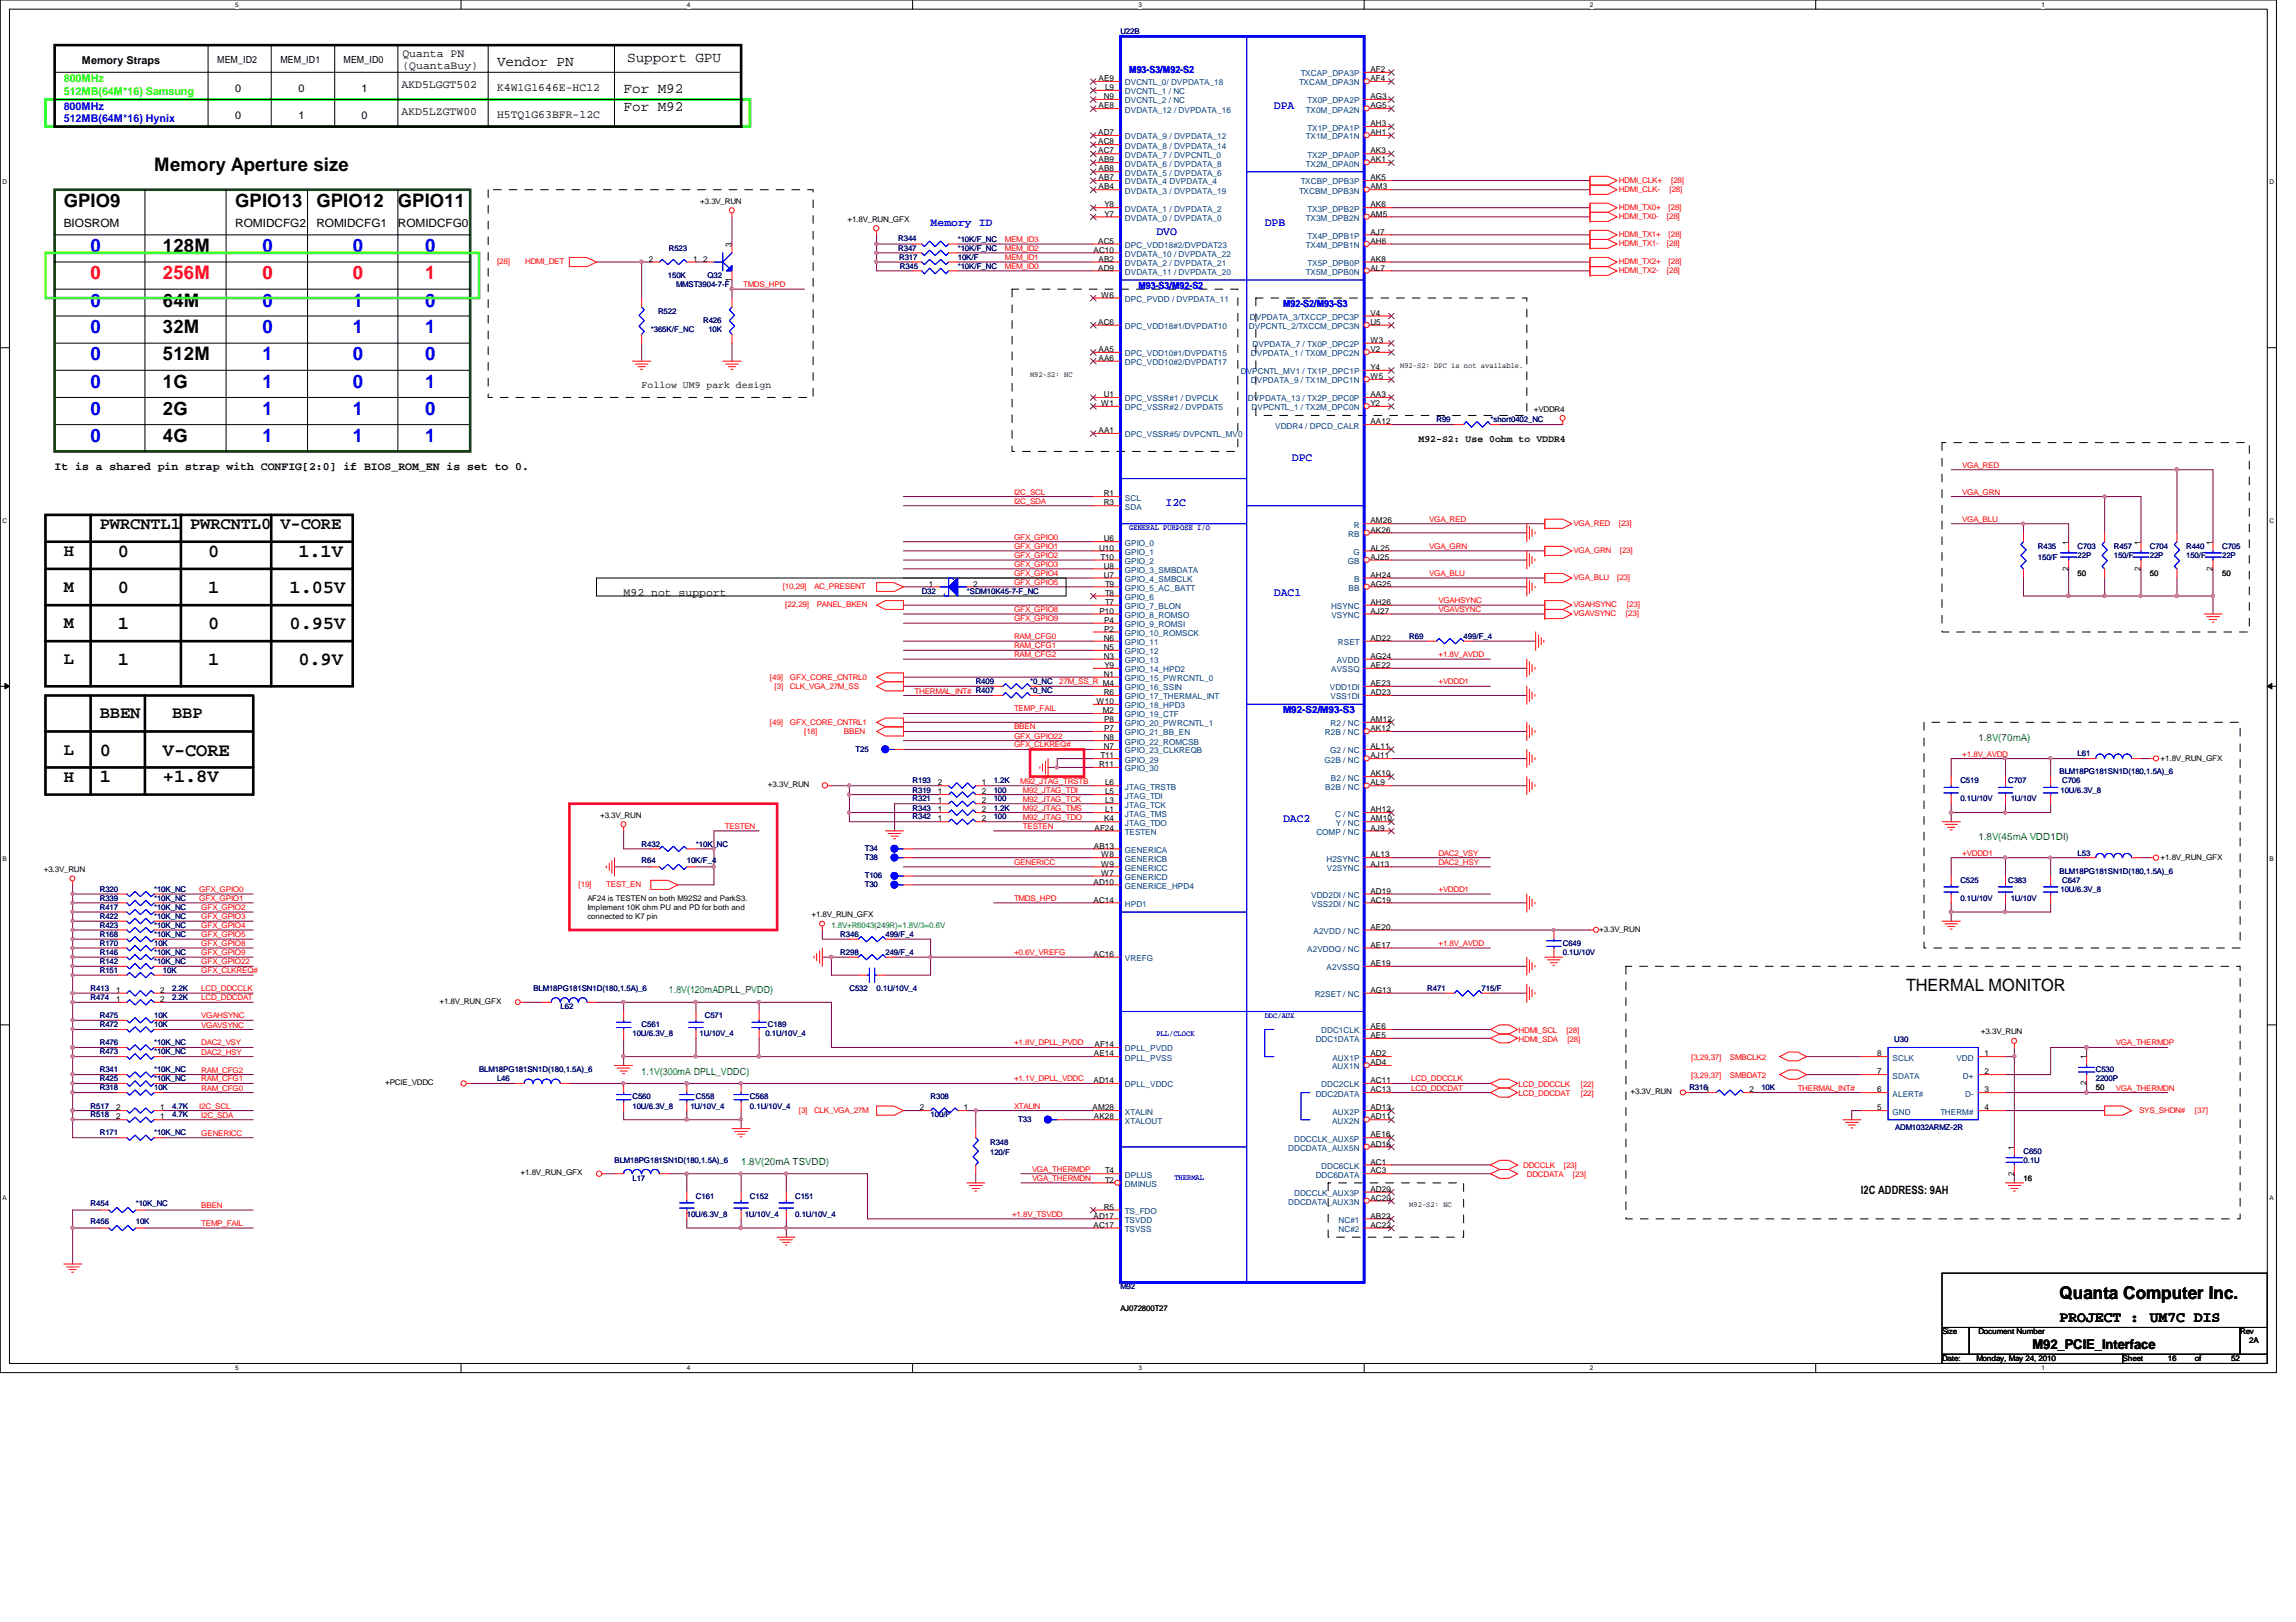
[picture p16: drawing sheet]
<svg xmlns="http://www.w3.org/2000/svg" width="297mm" height="210mm" viewBox="0 0 297 210" stroke-linecap="round" stroke-linejoin="round" font-family="sans-serif">
<defs><g id="words">
<g font-size="2.4">
<text x="19.9" y="22.1">Memory Aperture size</text>
<text x="8.3" y="26.8">GPIO9</text>
<text x="30.4" y="26.8">GPIO13</text>
<text x="40.9" y="26.8">GPIO12</text>
<text x="51.5" y="26.8">GPIO11</text>
<text x="21.1" y="32.6">128M</text>
<text x="21.1" y="39.7">64M</text>
<text x="21.1" y="43.1">32M</text>
<text x="21.1" y="46.7">512M</text>
<text x="21.1" y="50.2">1G</text>
<text x="21.1" y="53.7">2G</text>
<text x="21.1" y="57.2">4G</text>
<text x="15.2" y="76.8">0</text>
<text x="15.2" y="72.1">0</text>
<text x="26.9" y="76.8">1</text>
<text x="26.9" y="72.1">0</text>
<text x="37.5" y="76.8">1.05V</text>
<text x="38.6" y="72.1">1.1V</text>
<text x="15.2" y="81.4">1</text>
<text x="26.9" y="81.4">0</text>
<text x="37.5" y="81.4">0.95V</text>
<text x="15.2" y="86.1">1</text>
<text x="26.9" y="86.1">1</text>
<text x="38.6" y="86.1">0.9V</text>
<text x="12.9" y="101.3">1</text>
<text x="12.9" y="97.8">0</text>
<text x="21.1" y="97.8">V-CORE</text>
<text x="21.1" y="101.3">+1.8V</text>
</g>
<g font-size="2.4" fill="#00f">
<text x="11.7" y="32.6">0</text>
<text x="33.9" y="32.6">0</text>
<text x="45.6" y="32.6">0</text>
<text x="55" y="32.6">0</text>
<text x="11.7" y="39.7">0</text>
<text x="33.9" y="39.7">0</text>
<text x="45.6" y="39.7">1</text>
<text x="55" y="39.7">0</text>
<text x="11.7" y="46.7">0</text>
<text x="11.7" y="43.1">0</text>
<text x="33.9" y="43.1">0</text>
<text x="33.9" y="46.7">1</text>
<text x="45.6" y="43.1">1</text>
<text x="45.6" y="46.7">0</text>
<text x="55" y="43.1">1</text>
<text x="55" y="46.7">0</text>
<text x="11.7" y="50.2">0</text>
<text x="11.7" y="53.7">0</text>
<text x="33.9" y="53.7">1</text>
<text x="33.9" y="50.2">1</text>
<text x="45.6" y="53.7">1</text>
<text x="45.6" y="50.2">0</text>
<text x="55" y="50.2">1</text>
<text x="55" y="53.7">0</text>
<text x="11.7" y="57.2">0</text>
<text x="33.9" y="57.2">1</text>
<text x="45.6" y="57.2">1</text>
<text x="55" y="57.2">1</text>
</g>
<g font-size="2.4" fill="#f00">
<text x="11.7" y="36.2">0</text>
<text x="21.1" y="36.2">256M</text>
<text x="33.9" y="36.2">0</text>
<text x="45.6" y="36.2">0</text>
<text x="55" y="36.2">1</text>
</g>
<text font-size="2.3" x="266.4" y="168.1">Quanta Computer Inc.</text>
<g font-size="2.2">
<text x="8.3" y="71.9">H</text>
<text x="12.9" y="68.5">PWRCNTL1</text>
<text x="24.6" y="68.5">PWRCNTL0</text>
<text x="36.3" y="68.5">V-CORE</text>
<text x="8.3" y="76.6">M</text>
<text x="8.3" y="81.3">M</text>
<text x="8.3" y="86">L</text>
<text x="12.9" y="93">BBEN</text>
<text x="22.3" y="93">BBP</text>
<text x="8.3" y="101.1">H</text>
<text x="8.3" y="97.7">L</text>
<text x="246.6" y="128.2">THERMAL MONITOR</text>
</g>
<g font-size="1.9">
<text x="64.3" y="8.5">Vendor PN</text>
<text x="81.1" y="8">Support GPU</text>
<text x="80.7" y="12">For M92</text>
<text x="80.7" y="14.4">For M92</text>
<text x="266.4" y="171">PROJECT :</text>
<text x="278.1" y="171">UM7C DIS</text>
</g>
<text font-size="1.7" x="262.9" y="174.5">M92_PCIE_Interface</text>
<g font-size="1.5">
<text x="51.9" y="11.4">AKD5LGGT502</text>
<text x="52.1" y="7.3">Quanta PN</text>
<text x="52.1" y="9">(QuantaBuy)</text>
<text x="64.3" y="11.8">K4W1G1646E-HC12</text>
<text x="51.9" y="14.9">AKD5LZGTW00</text>
<text x="64.3" y="15.3">H5TQ1G63BFR-12C</text>
<text x="8.3" y="29.4">BIOSROM</text>
<text x="30.4" y="29.4">ROMIDCFG2</text>
<text x="40.9" y="29.4">ROMIDCFG1</text>
<text x="51.5" y="29.4">ROMIDCFG0</text>
<text x="7.1" y="60.8">It is a shared pin strap with CONFIG[2:0] if BIOS_ROM_EN is set to 0.</text>
<text x="80.7" y="77.2">M92 not support</text>
<text x="240.7" y="154.5">I2C ADDRESS: 9AH</text>
</g>
<g font-size="1.5" fill="#00f">
<text x="164.8" y="14.1">DPA</text>
<text x="120.4" y="29.3">Memory ID</text>
<text x="163.6" y="29.3">DPB</text>
<text x="149.6" y="30.4">DVO</text>
<text x="167.1" y="59.6">DPC</text>
<text x="150.8" y="65.5">I2C</text>
<text x="164.8" y="77.2">DAC1</text>
<text x="166" y="106.4">DAC2</text>
</g>
<g font-size="1.4" fill="#0f0">
<text x="8.3" y="10.7">800MHz</text>
<text x="8.3" y="12.3">512MB(64M*16) Samsung</text>
</g>
<g font-size="1.4">
<text x="10.6" y="8.3">Memory Straps</text>
<text x="30.4" y="11.9">0</text>
<text x="38.6" y="11.9">0</text>
<text x="46.8" y="11.9">1</text>
<text x="30.4" y="15.4">0</text>
<text x="38.6" y="15.4">1</text>
<text x="46.8" y="15.4">0</text>
</g>
<g font-size="1.4" fill="#00f">
<text x="8.3" y="14.2">800MHz</text>
<text x="8.3" y="15.8">512MB(64M*16) Hynix</text>
</g>
<g font-size="1.3">
<text x="28.1" y="8.2">MEM_ID2</text>
<text x="36.3" y="8.2">MEM_ID1</text>
<text x="44.4" y="8.2">MEM_ID0</text>
<text x="83" y="50.2">Follow UM9 park design</text>
<text x="183.5" y="57.1">M92-S2: Use 0ohm to VDDR4</text>
</g>
<g font-size="1.3" fill="#00f">
<text x="146.1" y="9.4">M93-S3/M92-S2</text>
<text x="147.3" y="37.4">M93-S3/M92-S2</text>
<text x="166" y="39.8">M92-S2/M93-S3</text>
<text x="166" y="92.3">M92-S2/M93-S3</text>
</g>
<g font-size="1.3" fill="#008000">
<text x="255.9" y="95.8">1.8V(70mA)</text>
<text x="255.9" y="108.7">1.8V(45mA VDD1DI)</text>
<text x="86.5" y="128.6">1.8V(120mADPLL_PVDD)</text>
<text x="83" y="139.1">1.1V(300mA DPLL_VDDC)</text>
<text x="95.9" y="150.7">1.8V(20mA TSVDD)</text>
</g>
<g font-size="1.1">
<text x="142.1" y="10.5">AE9</text>
<text x="143" y="11.6">L9</text>
<text x="177.3" y="10.5">AF4</text>
<text x="177.3" y="9.3">AF2</text>
<text x="142.1" y="17.5">AD7</text>
<text x="142.1" y="14">AE8</text>
<text x="142.8" y="12.8">N9</text>
<text x="177.3" y="12.8">AG3</text>
<text x="177.3" y="16.3">AH3</text>
<text x="177.3" y="14">AG5</text>
<text x="177.3" y="17.5">AH1</text>
<text x="142.1" y="19.9">AC7</text>
<text x="142.1" y="18.7">AC8</text>
<text x="142.1" y="23.3">AB7</text>
<text x="142.1" y="22.2">AB8</text>
<text x="142.1" y="21">AB9</text>
<text x="177.3" y="23.3">AK5</text>
<text x="177.3" y="19.9">AK3</text>
<text x="177.3" y="21">AK1</text>
<text x="142.1" y="24.5">AB4</text>
<text x="142.9" y="28">Y7</text>
<text x="142.9" y="26.8">Y8</text>
<text x="177.3" y="24.5">AM3</text>
<text x="177.3" y="26.8">AK6</text>
<text x="177.3" y="28">AM5</text>
<text x="83.9" y="33.9">2</text>
<text x="89.7" y="33.9">1</text>
<text x="91" y="33.9">2</text>
<text x="94.7" y="31.9" transform="rotate(-90 94.7 31.9)">3</text>
<text x="141.5" y="32.7">AC10</text>
<text x="142.1" y="35">AD9</text>
<text x="142.1" y="31.5">AC5</text>
<text x="142.1" y="33.9">AB2</text>
<text x="177.3" y="30.4">AJ7</text>
<text x="177.3" y="33.9">AK8</text>
<text x="177.3" y="31.5">AH6</text>
<text x="177.3" y="35">AL7</text>
<text x="94.7" y="36.4" transform="rotate(-90 94.7 36.4)">1</text>
<text x="142.4" y="38.5">W6</text>
<text x="177.3" y="40.9">V4</text>
<text x="142.1" y="42">AC6</text>
<text x="142.1" y="45.6">AA5</text>
<text x="142.1" y="46.7">AA6</text>
<text x="177.3" y="47.9">Y4</text>
<text x="177.3" y="45.6">V2</text>
<text x="177.3" y="44.4">W3</text>
<text x="177.3" y="42">U5</text>
<text x="142.4" y="52.5">W1</text>
<text x="142.8" y="51.4">U1</text>
<text x="177.3" y="52.5">Y2</text>
<text x="177.3" y="49.1">W5</text>
<text x="177.3" y="51.4">AA3</text>
<text x="142.1" y="56">AA1</text>
<text x="177.3" y="54.9">AA12</text>
<text x="142.8" y="64.2">R1</text>
<text x="142.8" y="65.4">R3</text>
<text x="142.2" y="71.2">U10</text>
<text x="142.8" y="70.1">U6</text>
<text x="177.3" y="67.7">AM26</text>
<text x="177.3" y="68.9">AK26</text>
<text x="177.3" y="71.2">AL25</text>
<text x="267.6" y="70.5" transform="rotate(-90 267.6 70.5)">1</text>
<text x="276.9" y="70.5" transform="rotate(-90 276.9 70.5)">1</text>
<text x="286.3" y="70.5" transform="rotate(-90 286.3 70.5)">1</text>
<text x="120.2" y="75.9">1</text>
<text x="125.9" y="75.9">2</text>
<text x="142.4" y="72.4">T10</text>
<text x="142.8" y="73.6">U8</text>
<text x="142.8" y="74.8">U7</text>
<text x="143" y="75.9">T9</text>
<text x="143" y="77.1">T8</text>
<text x="177.3" y="75.9">AG25</text>
<text x="177.3" y="72.4">AJ25</text>
<text x="177.3" y="74.8">AH24</text>
<text x="267.6" y="73.9" transform="rotate(-90 267.6 73.9)">2</text>
<text x="276.9" y="73.9" transform="rotate(-90 276.9 73.9)">2</text>
<text x="286.3" y="73.9" transform="rotate(-90 286.3 73.9)">2</text>
<text x="142.2" y="79.4">P10</text>
<text x="142.8" y="82.9">N6</text>
<text x="142.8" y="81.7">P2</text>
<text x="142.8" y="80.6">P4</text>
<text x="143" y="78.3">T7</text>
<text x="177.3" y="78.3">AH26</text>
<text x="177.3" y="82.9">AD22</text>
<text x="177.3" y="79.4">AJ27</text>
<text x="142.8" y="84.1">N5</text>
<text x="142.8" y="85.3">N3</text>
<text x="142.8" y="87.6">N1</text>
<text x="142.8" y="90">R6</text>
<text x="142.9" y="86.4">Y9</text>
<text x="177.3" y="86.4">AE22</text>
<text x="177.3" y="90">AD23</text>
<text x="177.3" y="88.8">AE23</text>
<text x="177.3" y="85.3">AG24</text>
<text x="141.9" y="91.1">W10</text>
<text x="142.7" y="92.3">M2</text>
<text x="142.8" y="95.8">N8</text>
<text x="142.8" y="93.4">P8</text>
<text x="142.8" y="94.6">P7</text>
<text x="177.3" y="93.4">AM12</text>
<text x="177.3" y="94.6">AK12</text>
<text x="121.3" y="101.6">2</text>
<text x="127" y="101.6">1</text>
<text x="142.2" y="99.3">R11</text>
<text x="142.4" y="98.1">T11</text>
<text x="142.8" y="96.9">N7</text>
<text x="143" y="101.6">L6</text>
<text x="177.3" y="101.6">AL9</text>
<text x="177.3" y="98.1">AJ11</text>
<text x="177.3" y="100.5">AK10</text>
<text x="177.3" y="96.9">AL11</text>
<text x="121.3" y="104">1</text>
<text x="121.3" y="106.3">1</text>
<text x="121.3" y="105.1">1</text>
<text x="121.3" y="102.8">1</text>
<text x="127" y="104">2</text>
<text x="127" y="106.3">2</text>
<text x="127" y="105.1">2</text>
<text x="127" y="102.8">2</text>
<text x="141.6" y="107.5">AF24</text>
<text x="142.8" y="106.3">K4</text>
<text x="143" y="104">L3</text>
<text x="143" y="102.8">L5</text>
<text x="143" y="105.1">L1</text>
<text x="177.3" y="107.5">AJ9</text>
<text x="177.3" y="106.3">AM10</text>
<text x="177.3" y="105.1">AH12</text>
<text x="141.5" y="109.8">AB13</text>
<text x="142.4" y="111">W8</text>
<text x="142.4" y="112.1">W9</text>
<text x="142.4" y="113.3">W7</text>
<text x="177.3" y="111">AL13</text>
<text x="177.3" y="112.1">AJ13</text>
<text x="141.5" y="114.5">AD10</text>
<text x="141.5" y="116.8">AC14</text>
<text x="177.3" y="115.7">AD19</text>
<text x="177.3" y="116.8">AC19</text>
<text x="141.5" y="123.8">AC16</text>
<text x="177.3" y="122.6">AE17</text>
<text x="177.3" y="125">AE19</text>
<text x="177.3" y="120.3">AE20</text>
<text x="15" y="128.5">1</text>
<text x="15" y="129.7">1</text>
<text x="20.7" y="128.5">2</text>
<text x="20.7" y="129.7">2</text>
<text x="177.3" y="128.5">AG13</text>
<text x="141.5" y="136.7">AE14</text>
<text x="141.6" y="135.5">AF14</text>
<text x="177.3" y="133.2">AE6</text>
<text x="177.3" y="137.8">AD4</text>
<text x="177.3" y="134.3">AE5</text>
<text x="177.3" y="136.7">AD2</text>
<text x="242.9" y="136.7">8</text>
<text x="256.7" y="136.7">1</text>
<text x="269.9" y="137.1" transform="rotate(-90 269.9 137.1)">1</text>
<text x="15" y="143.7">2</text>
<text x="20.7" y="143.7">1</text>
<text x="119" y="143.7">2</text>
<text x="124.7" y="143.7">1</text>
<text x="141.3" y="143.7">AM28</text>
<text x="141.5" y="140.2">AD14</text>
<text x="177.3" y="140.2">AC11</text>
<text x="177.3" y="141.4">AC13</text>
<text x="177.3" y="143.7">AD13</text>
<text x="226.4" y="141.4">2</text>
<text x="242.9" y="143.7">5</text>
<text x="242.9" y="141.4">6</text>
<text x="242.9" y="139">7</text>
<text x="256.7" y="143.7">4</text>
<text x="256.7" y="141.4">3</text>
<text x="256.7" y="139">2</text>
<text x="269.9" y="140.5" transform="rotate(-90 269.9 140.5)">2</text>
<text x="15" y="144.9">2</text>
<text x="20.7" y="144.9">1</text>
<text x="141.5" y="144.9">AK28</text>
<text x="177.3" y="148.4">AD16</text>
<text x="177.3" y="147.2">AE16</text>
<text x="177.3" y="144.9">AD11</text>
<text x="260.6" y="148.8" transform="rotate(-90 260.6 148.8)">1</text>
<text x="143" y="153">T2</text>
<text x="143" y="151.8">T4</text>
<text x="177.3" y="155.4">AC20</text>
<text x="177.3" y="154.2">AD20</text>
<text x="177.3" y="150.7">AC1</text>
<text x="177.3" y="151.8">AC3</text>
<text x="260.6" y="152.1" transform="rotate(-90 260.6 152.1)">2</text>
<text x="141.5" y="157.7">AD17</text>
<text x="141.5" y="158.9">AC17</text>
<text x="142.8" y="156.5">R5</text>
<text x="177.3" y="157.7">AB22</text>
<text x="177.3" y="158.9">AC22</text>
</g>
<g font-size="1.1" fill="#004080">
<text x="145.5" y="11">DVCNTL_0/ DVPDATA_18</text>
<text x="168.1" y="11">TXCAM_DPA3N</text>
<text x="168.3" y="9.9">TXCAP_DPA3P</text>
<text x="145.5" y="14.6">DVDATA_12 / DVPDATA_16</text>
<text x="145.5" y="13.4">DVCNTL_2 / NC</text>
<text x="145.5" y="12.2">DVCNTL_1 / NC</text>
<text x="168.9" y="14.6">TX0M_DPA2N</text>
<text x="169.2" y="13.4">TX0P_DPA2P</text>
<text x="169.2" y="16.9">TX1P_DPA1P</text>
<text x="145.5" y="20.4">DVDATA_7 / DVPCNTL_0</text>
<text x="145.5" y="18">DVDATA_9 / DVPDATA_12</text>
<text x="145.5" y="19.2">DVDATA_8 / DVPDATA_14</text>
<text x="145.5" y="23.9">DVDATA_4 DVPDATA_4</text>
<text x="145.5" y="22.7">DVDATA_5 / DVPDATA_6</text>
<text x="145.5" y="21.5">DVDATA_6 / DVPDATA_8</text>
<text x="168.3" y="23.9">TXCBP_DPB3P</text>
<text x="168.9" y="18">TX1M_DPA1N</text>
<text x="168.9" y="21.5">TX2M_DPA0N</text>
<text x="169.2" y="20.4">TX2P_DPA0P</text>
<text x="145.5" y="28.6">DVDATA_0 / DVPDATA_0</text>
<text x="145.5" y="25.1">DVDATA_3 / DVPDATA_19</text>
<text x="145.5" y="27.4">DVDATA_1 / DVPDATA_2</text>
<text x="168.1" y="25.1">TXCBM_DPB3N</text>
<text x="168.9" y="28.6">TX3M_DPB2N</text>
<text x="169.2" y="27.4">TX3P_DPB2P</text>
<text x="145.5" y="35.6">DVDATA_11 / DVPDATA_20</text>
<text x="145.5" y="34.4">DVDATA_2 / DVPDATA_21</text>
<text x="145.5" y="33.2">DVDATA_10 / DVPDATA_22</text>
<text x="145.5" y="32.1">DPC_VDD18#2/DVPDAT23</text>
<text x="168.9" y="32.1">TX4M_DPB1N</text>
<text x="168.9" y="35.6">TX5M_DPB0N</text>
<text x="169.2" y="30.9">TX4P_DPB1P</text>
<text x="169.2" y="34.4">TX5P_DPB0P</text>
<text x="145.5" y="39.1">DPC_PVDD / DVPDATA_11</text>
<text x="161.7" y="41.4">DVPDATA_3/TXCCP_DPC3P</text>
<text x="145.5" y="42.6">DPC_VDD18#1/DVPDAT10</text>
<text x="145.5" y="46.1">DPC_VDD10#1/DVPDAT15</text>
<text x="145.5" y="47.2">DPC_VDD10#2/DVPDAT17</text>
<text x="161.6" y="42.6">DVPCNTL_2/TXCCM_DPC3N</text>
<text x="161.8" y="46.1">DVPDATA_1 / TX0M_DPC2N</text>
<text x="162" y="44.9">DVPDATA_7 / TX0P_DPC2P</text>
<text x="145.5" y="51.9">DPC_VSSR#1 / DVPCLK</text>
<text x="145.5" y="53.1">DPC_VSSR#2 / DVPDAT5</text>
<text x="160.5" y="48.4">DVPCNTL_MV1 / TX1P_DPC1P</text>
<text x="161.5" y="51.9">DVPDATA_13 / TX2P_DPC0P</text>
<text x="161.8" y="49.6">DVPDATA_9 / TX1M_DPC1N</text>
<text x="161.9" y="53.1">DVPCNTL_1 / TX2M_DPC0N</text>
<text x="145.5" y="56.6">DPC_VSSR#5/ DVPCNTL_MV0</text>
<text x="165" y="55.5">VDDR4 / DPCD_CALR</text>
<text x="145.5" y="64.8">SCL</text>
<text x="145.5" y="66">SDA</text>
<text x="145.5" y="70.6">GPIO_0</text>
<text x="145.5" y="71.8">GPIO_1</text>
<text x="174.4" y="69.5">RB</text>
<text x="175.1" y="71.8">G</text>
<text x="175.1" y="68.3">R</text>
<text x="145.5" y="73">GPIO_2</text>
<text x="145.5" y="74.1">GPIO_3_SMBDATA</text>
<text x="145.5" y="75.3">GPIO_4_SMBCLK</text>
<text x="145.5" y="76.5">GPIO_5_AC_BATT</text>
<text x="145.5" y="77.6">GPIO_6</text>
<text x="174.4" y="73">GB</text>
<text x="174.5" y="76.5">BB</text>
<text x="175.2" y="75.3">B</text>
<text x="145.5" y="82.3">GPIO_10_ROMSCK</text>
<text x="145.5" y="83.5">GPIO_11</text>
<text x="145.5" y="78.8">GPIO_7_BLON</text>
<text x="145.5" y="80">GPIO_8_ROMSO</text>
<text x="145.5" y="81.2">GPIO_9_ROMSI</text>
<text x="172.2" y="78.8">HSYNC</text>
<text x="172.3" y="80">VSYNC</text>
<text x="173.1" y="83.5">RSET</text>
<text x="145.5" y="84.7">GPIO_12</text>
<text x="145.5" y="85.8">GPIO_13</text>
<text x="145.5" y="87">GPIO_14_HPD2</text>
<text x="145.5" y="88.1">GPIO_15_PWRCNTL_0</text>
<text x="145.5" y="89.3">GPIO_16_SSIN</text>
<text x="172" y="89.3">VDD1DI</text>
<text x="172.2" y="87">AVSSQ</text>
<text x="172.9" y="85.8">AVDD</text>
<text x="145.5" y="90.5">GPIO_17_THERMAL_INT</text>
<text x="145.5" y="91.7">GPIO_18_HPD3</text>
<text x="145.5" y="92.8">GPIO_19_CTF</text>
<text x="145.5" y="94">GPIO_20_PWRCNTL_1</text>
<text x="145.5" y="95.2">GPIO_21_BB_EN</text>
<text x="171.4" y="95.2">R2B / NC</text>
<text x="172.1" y="90.5">VSS1DI</text>
<text x="172.1" y="94">R2 / NC</text>
<text x="145.5" y="96.4">GPIO_22_ROMCSB</text>
<text x="145.5" y="97.5">GPIO_23_CLKREQB</text>
<text x="145.5" y="98.7">GPIO_29</text>
<text x="145.5" y="99.8">GPIO_30</text>
<text x="171.4" y="98.7">G2B / NC</text>
<text x="172.1" y="97.5">G2 / NC</text>
<text x="172.2" y="101">B2 / NC</text>
<text x="145.5" y="104.5">JTAG_TCK</text>
<text x="145.5" y="103.3">JTAG_TDI</text>
<text x="145.5" y="106.8">JTAG_TDO</text>
<text x="145.5" y="105.7">JTAG_TMS</text>
<text x="145.5" y="102.2">JTAG_TRSTB</text>
<text x="171.4" y="102.2">B2B / NC</text>
<text x="172.7" y="105.7">C / NC</text>
<text x="172.8" y="106.8">Y / NC</text>
<text x="145.5" y="110.4">GENERICA</text>
<text x="145.5" y="111.5">GENERICB</text>
<text x="145.5" y="112.7">GENERICC</text>
<text x="145.5" y="113.9">GENERICD</text>
<text x="145.5" y="108">TESTEN</text>
<text x="170.3" y="108">COMP / NC</text>
<text x="171.6" y="111.5">H2SYNC</text>
<text x="171.7" y="112.7">V2SYNC</text>
<text x="145.5" y="115">GENERICE_HPD4</text>
<text x="145.5" y="117.3">HPD1</text>
<text x="169.6" y="116.2">VDD2DI / NC</text>
<text x="169.7" y="117.3">VSS2DI / NC</text>
<text x="145.5" y="124.4">VREFG</text>
<text x="169.1" y="123.2">A2VDDQ / NC</text>
<text x="169.9" y="120.9">A2VDD / NC</text>
<text x="171.6" y="125.6">A2VSSQ</text>
<text x="170.1" y="129">R2SET / NC</text>
<text x="145.5" y="136.1">DPLL_PVDD</text>
<text x="145.5" y="137.2">DPLL_PVSS</text>
<text x="170.2" y="134.9">DDC1DATA</text>
<text x="170.9" y="133.7">DDC1CLK</text>
<text x="172.4" y="137.2">AUX1P</text>
<text x="244.9" y="137.2">SCLK</text>
<text x="253.1" y="137.2">VDD</text>
<text x="145.5" y="140.7">DPLL_VDDC</text>
<text x="170.2" y="141.9">DDC2DATA</text>
<text x="170.9" y="140.7">DDC2CLK</text>
<text x="172.3" y="138.4">AUX1N</text>
<text x="244.9" y="141.9">ALERT#</text>
<text x="244.9" y="139.6">SDATA</text>
<text x="254" y="139.6">D+</text>
<text x="254.3" y="141.9">D-</text>
<text x="145.5" y="144.2">XTALIN</text>
<text x="145.5" y="145.4">XTALOUT</text>
<text x="166.7" y="148.9">DDCDATA_AUX5N</text>
<text x="167.4" y="147.7">DDCCLK_AUX5P</text>
<text x="172.3" y="145.4">AUX2N</text>
<text x="172.4" y="144.2">AUX2P</text>
<text x="244.9" y="144.2">GND</text>
<text x="251" y="144.2">THERM#</text>
<text x="145.5" y="153.6">DMINUS</text>
<text x="145.5" y="152.4">DPLUS</text>
<text x="166.7" y="155.9">DDCDATA_AUX3N</text>
<text x="167.4" y="154.8">DDCCLK_AUX3P</text>
<text x="170.2" y="152.4">DDC6DATA</text>
<text x="170.9" y="151.3">DDC6CLK</text>
<text x="145.5" y="157.1">TS_FDO</text>
<text x="145.5" y="158.2">TSVDD</text>
<text x="145.5" y="159.4">TSVSS</text>
<text x="173.2" y="158.2">NC#1</text>
<text x="173.2" y="159.4">NC#2</text>
</g>
<g font-size="1" fill="#000080">
<text x="144.9" y="4.4">U22B</text>
<text x="86.4" y="35.9">150K</text>
<text x="86.5" y="32.5">R523</text>
<text x="91.5" y="35.9">Q32</text>
<text x="116.2" y="31.2">R344</text>
<text x="116.2" y="32.5">R347</text>
<text x="116.3" y="33.6">R317</text>
<text x="116.4" y="34.8">R345</text>
<text x="123.9" y="34.8">*10K/F_NC</text>
<text x="123.9" y="33.6">10K/F</text>
<text x="123.9" y="31.3">*10K/F_NC</text>
<text x="123.9" y="32.5">*10K/F_NC</text>
<text x="85.1" y="40.6">R522</text>
<text x="87.5" y="37.1">MMST3904-7-F</text>
<text x="91" y="41.8">R426</text>
<text x="84.2" y="43">*365K/F_NC</text>
<text x="91.6" y="43">10K</text>
<text x="185.8" y="54.7">R99</text>
<text x="192.8" y="54.7">*short0402_NC</text>
<text x="263.6" y="71">R435</text>
<text x="268.8" y="71">C703</text>
<text x="273.5" y="71">R457</text>
<text x="278.1" y="71">C704</text>
<text x="282.8" y="71">R440</text>
<text x="287.5" y="71">C705</text>
<text x="119.2" y="76.8">D32</text>
<text x="125.1" y="76.8">*SDM10K45-7-F_NC</text>
<text x="263.6" y="72.4">150/F</text>
<text x="268.8" y="72.2">22P</text>
<text x="273.5" y="72.2">150/F</text>
<text x="278.1" y="72.2">22P</text>
<text x="282.8" y="72.2">150/F</text>
<text x="287.5" y="72.2">22P</text>
<text x="182.3" y="82.7">R69</text>
<text x="189.4" y="82.7">499/F_4</text>
<text x="126.2" y="88.5">R409</text>
<text x="133.3" y="88.5">*0_NC</text>
<text x="133.3" y="89.7">*0_NC</text>
<text x="110.7" y="97.3">T25</text>
<text x="118.1" y="101.4">R193</text>
<text x="128.6" y="101.4">1.2K</text>
<text x="253.6" y="101.4">C519</text>
<text x="259.8" y="101.4">C707</text>
<text x="266.4" y="100.2">BLM18PG181SN1D(180,1.5A)_6</text>
<text x="266.8" y="101.4">C706</text>
<text x="268.8" y="97.9">L61</text>
<text x="118.1" y="103.7">R321</text>
<text x="118.1" y="106">R342</text>
<text x="118.1" y="104.9">R343</text>
<text x="118.1" y="102.6">R319</text>
<text x="128.6" y="103.7">100</text>
<text x="128.6" y="106">100</text>
<text x="128.6" y="104.9">1.2K</text>
<text x="128.6" y="102.6">100</text>
<text x="253.6" y="103.7">0.1U/10V</text>
<text x="260.1" y="103.7">1U/10V</text>
<text x="266.6" y="102.6">10U/6.3V_8</text>
<text x="83" y="111.7">R64</text>
<text x="83" y="109.6">R432</text>
<text x="88.9" y="111.7">10K/F_4</text>
<text x="90" y="109.6">*10K_NC</text>
<text x="111.9" y="110.2">T34</text>
<text x="111.9" y="111.3">T38</text>
<text x="111.9" y="113.7">T106</text>
<text x="266.4" y="113.1">BLM18PG181SN1D(180,1.5A)_6</text>
<text x="268.8" y="110.7">L53</text>
<text x="12.9" y="116.6">R339</text>
<text x="12.9" y="117.7">R417</text>
<text x="12.9" y="115.4">R320</text>
<text x="12.9" y="118.9">R422</text>
<text x="19.9" y="116.6">*10K_NC</text>
<text x="19.9" y="117.7">*10K_NC</text>
<text x="19.9" y="115.4">*10K_NC</text>
<text x="19.9" y="118.9">*10K_NC</text>
<text x="111.9" y="114.8">T30</text>
<text x="253.6" y="114.3">C525</text>
<text x="253.6" y="116.6">0.1U/10V</text>
<text x="259.8" y="114.3">C383</text>
<text x="260.1" y="116.6">1U/10V</text>
<text x="266.6" y="115.4">10U/6.3V_8</text>
<text x="266.8" y="114.3">C647</text>
<text x="12.9" y="120.1">R423</text>
<text x="12.9" y="123.6">R146</text>
<text x="12.9" y="121.2">R168</text>
<text x="12.9" y="125.9">R151</text>
<text x="12.9" y="122.4">R170</text>
<text x="12.9" y="124.8">R142</text>
<text x="19.9" y="120.1">*10K_NC</text>
<text x="19.9" y="123.6">*10K_NC</text>
<text x="19.9" y="121.2">*10K_NC</text>
<text x="19.9" y="122.4">10K</text>
<text x="19.9" y="124.8">*10K_NC</text>
<text x="21.1" y="125.9">10K</text>
<text x="108.7" y="121.2">R346</text>
<text x="108.7" y="123.6">R298</text>
<text x="114.5" y="121.2">499/F_4</text>
<text x="114.5" y="123.6">249/F_4</text>
<text x="202.2" y="122.4">C649</text>
<text x="202.2" y="123.6">0.1U/10V</text>
<text x="11.7" y="128.3">R413</text>
<text x="11.7" y="129.4">R474</text>
<text x="12.9" y="131.8">R475</text>
<text x="19.9" y="131.8">10K</text>
<text x="22.3" y="128.3">2.2K</text>
<text x="22.3" y="129.4">2.2K</text>
<text x="69" y="128.3">BLM18PG181SN1D(180,1.5A)_6</text>
<text x="72.5" y="130.6">L62</text>
<text x="91.2" y="131.8">C571</text>
<text x="109.9" y="128.3">C532</text>
<text x="113.4" y="128.3">0.1U/10V_4</text>
<text x="184.7" y="128.3">R471</text>
<text x="191.7" y="128.3">715/F</text>
<text x="12.9" y="135.3">R476</text>
<text x="12.9" y="136.4">R473</text>
<text x="12.9" y="132.9">R472</text>
<text x="19.9" y="135.3">*10K_NC</text>
<text x="19.9" y="136.4">*10K_NC</text>
<text x="19.9" y="132.9">10K</text>
<text x="81.8" y="134.1">10U/6.3V_8</text>
<text x="83" y="132.9">C561</text>
<text x="90.5" y="134.1">1U/10V_4</text>
<text x="99" y="134.1">0.1U/10V_4</text>
<text x="99.4" y="132.9">C189</text>
<text x="245.1" y="134.8">U30</text>
<text x="11.7" y="143.5">R517</text>
<text x="12.9" y="140">R425</text>
<text x="12.9" y="141.1">R318</text>
<text x="12.9" y="138.8">R341</text>
<text x="19.9" y="140">*10K_NC</text>
<text x="19.9" y="141.1">10K</text>
<text x="19.9" y="138.8">*10K_NC</text>
<text x="22.3" y="143.5">4.7K</text>
<text x="62" y="138.8">BLM18PG181SN1D(180,1.5A)_6</text>
<text x="64.3" y="140">L46</text>
<text x="81.8" y="142.3">C560</text>
<text x="81.8" y="143.5">10U/6.3V_8</text>
<text x="89.3" y="143.5">1U/10V_4</text>
<text x="90" y="142.3">C558</text>
<text x="97" y="142.3">C568</text>
<text x="97" y="143.5">0.1U/10V_4</text>
<text x="120.4" y="142.3">R308</text>
<text x="218.6" y="141.1">R3161</text>
<text x="227.9" y="141.1">10K</text>
<text x="271.1" y="138.8">C530</text>
<text x="271.1" y="140">2200P</text>
<text x="11.7" y="144.6">R518</text>
<text x="12.9" y="146.9">R171</text>
<text x="19.9" y="146.9">*10K_NC</text>
<text x="22.3" y="144.6">4.7K</text>
<text x="120.4" y="144.6">100/F</text>
<text x="128.1" y="148.1">R348</text>
<text x="128.1" y="149.5">120/F</text>
<text x="131.7" y="145.2">T33</text>
<text x="245.2" y="146.3">ADM1032ARMZ-2R</text>
<text x="261.8" y="149.3">C650</text>
<text x="79.5" y="150.5">BLM18PG181SN1D(180,1.5A)_6</text>
<text x="81.8" y="152.8">L17</text>
<text x="90" y="155.2">C161</text>
<text x="97" y="155.2">C152</text>
<text x="102.9" y="155.2">C151</text>
<text x="261.8" y="150.5">0.1U</text>
<text x="11.7" y="156.1">R454</text>
<text x="11.7" y="158.4">R456</text>
<text x="17.6" y="156.1">*10K_NC</text>
<text x="17.6" y="158.4">10K</text>
<text x="88.9" y="157.5">10U/6.3V_8</text>
<text x="96.3" y="157.5">1U/10V_4</text>
<text x="102.9" y="157.5">0.1U/10V_4</text>
<text x="144.9" y="166.8">M92</text>
</g>
<g font-size="1" fill="#f00">
<text x="209.4" y="23.7">HDMI_CLK+</text>
<text x="216.2" y="23.7">[28]</text>
<text x="209.4" y="24.8">HDMI_CLK-</text>
<text x="209.4" y="27.2">HDMI_TX0+</text>
<text x="209.4" y="28.4">HDMI_TX0-</text>
<text x="215.6" y="28.4">[28]</text>
<text x="215.9" y="27.2">[28]</text>
<text x="216" y="24.8">[28]</text>
<text x="64.3" y="34.2">[28]</text>
<text x="67.9" y="34.2">HDMI_DET</text>
<text x="130" y="31.3">MEM_ID3</text>
<text x="130" y="34.8">MEM_ID0</text>
<text x="130" y="33.7">MEM_ID1</text>
<text x="130" y="32.5">MEM_ID2</text>
<text x="209.4" y="30.7">HDMI_TX1+</text>
<text x="209.4" y="31.9">HDMI_TX1-</text>
<text x="209.4" y="34.2">HDMI_TX2+</text>
<text x="209.4" y="35.4">HDMI_TX2-</text>
<text x="215.6" y="31.9">[28]</text>
<text x="215.6" y="35.4">[28]</text>
<text x="215.9" y="30.7">[28]</text>
<text x="215.9" y="34.2">[28]</text>
<text x="96.1" y="37.2">TMDS_HPD</text>
<text x="131.2" y="64">I2C_SCL</text>
<text x="131.2" y="65.2">I2C_SDA</text>
<text x="253.9" y="60.5">VGA_RED</text>
<text x="253.9" y="64">VGA_GRN</text>
<text x="131.2" y="69.8">GFX_GPIO0</text>
<text x="131.2" y="71">GFX_GPIO1</text>
<text x="184.9" y="71">VGA_GRN</text>
<text x="184.9" y="67.5">VGA_RED</text>
<text x="203.6" y="68.1">VGA_RED</text>
<text x="203.6" y="71.6">VGA_GRN</text>
<text x="209.4" y="68.1">[23]</text>
<text x="209.5" y="71.6">[23]</text>
<text x="253.9" y="67.5">VGA_BLU</text>
<text x="101.3" y="76.3">[10,29]</text>
<text x="105.3" y="76.3">AC_PRESENT</text>
<text x="131.2" y="72.2">GFX_GPIO2</text>
<text x="131.2" y="75.7">GFX_GPIO5</text>
<text x="131.2" y="73.4">GFX_GPIO3</text>
<text x="131.2" y="74.5">GFX_GPIO4</text>
<text x="184.9" y="74.5">VGA_BLU</text>
<text x="203.6" y="75.1">VGA_BLU</text>
<text x="209.2" y="75.1">[23]</text>
<text x="101.6" y="78.6">[22,29]</text>
<text x="105.7" y="78.6">PANEL_BKEN</text>
<text x="131.2" y="79.2">GFX_GPIO8</text>
<text x="131.2" y="82.7">RAM_CFG0</text>
<text x="131.2" y="83.9">RAM_CFG1</text>
<text x="131.2" y="80.4">GFX_GPIO9</text>
<text x="186.1" y="78.1">VGAHSYNC</text>
<text x="186.1" y="79.2">VGAVSYNC</text>
<text x="203.6" y="78.6">VGAHSYNC</text>
<text x="203.6" y="79.8">VGAVSYNC</text>
<text x="210.3" y="79.8">[23]</text>
<text x="210.5" y="78.6">[23]</text>
<text x="99.6" y="88">[49]</text>
<text x="100.2" y="89.1">[3]</text>
<text x="102.2" y="88">GFX_CORE_CNTRL0</text>
<text x="102.2" y="89.1">CLK_VGA_27M_SS</text>
<text x="118.3" y="89.7">THERMAL_INT# R407</text>
<text x="131.2" y="85">RAM_CFG2</text>
<text x="137" y="88.6">27M_SS_R M4</text>
<text x="186.1" y="88.6">+VDDD1</text>
<text x="186.1" y="85">+1.8V_AVDD</text>
<text x="99.6" y="93.8">[49]</text>
<text x="102.2" y="93.8">GFX_CORE_CNTRL1</text>
<text x="104.1" y="95">[18]</text>
<text x="109.2" y="95">BBEN</text>
<text x="131.2" y="92.1">TEMP_FAIL</text>
<text x="131.2" y="94.4">BBEN</text>
<text x="131.2" y="95.6">GFX_GPIO22</text>
<text x="131.2" y="96.7">GFX_CLKREQ#</text>
<text x="132" y="101.4">M92_JTAG_TRSTB</text>
<text x="253.9" y="97.9">+1.8V_AVDD</text>
<text x="93.8" y="107.3">TESTEN</text>
<text x="132.3" y="107.3">TESTEN</text>
<text x="132.3" y="102.6">M92_JTAG_TDI</text>
<text x="132.3" y="103.8">M92_JTAG_TCK</text>
<text x="132.3" y="104.9">M92_JTAG_TMS</text>
<text x="132.3" y="106.1">M92_JTAG_TDO</text>
<text x="131.2" y="111.9">GENERICC</text>
<text x="186.1" y="111.9">DAC2_HSY</text>
<text x="186.1" y="110.7">DAC2_VSY</text>
<text x="253.9" y="110.7">+VDDD1</text>
<text x="25.8" y="115.4">GFX_GPIO0</text>
<text x="25.8" y="116.6">GFX_GPIO1</text>
<text x="26" y="117.8">GFX_GPIO2</text>
<text x="26" y="119">GFX_GPIO3</text>
<text x="74.8" y="114.8">[19]</text>
<text x="78.4" y="114.8">TEST_EN</text>
<text x="131.2" y="116.6">TMDS_HPD</text>
<text x="186.1" y="115.4">+VDDD1</text>
<text x="26" y="124.8">GFX_GPIO22</text>
<text x="26" y="122.4">GFX_GPIO8</text>
<text x="26" y="123.6">GFX_GPIO9</text>
<text x="26" y="125.9">GFX_CLKREQ#</text>
<text x="26" y="121.3">GFX_GPIO5</text>
<text x="26" y="120.1">GFX_GPIO4</text>
<text x="131.2" y="123.6">+0.6V_VREFG</text>
<text x="186.1" y="122.4">+1.8V_AVDD</text>
<text x="26" y="129.5">LCD_DDCDAT</text>
<text x="26" y="128.3">LCD_DDCCLK</text>
<text x="26" y="131.8">VGAHSYNC</text>
<text x="26" y="136.5">DAC2_HSY</text>
<text x="26" y="135.3">DAC2_VSY</text>
<text x="26" y="133">VGAVSYNC</text>
<text x="131.2" y="135.3">+1.8V_DPLL_PVDD</text>
<text x="196.5" y="133.6">HDMI_SCL</text>
<text x="196.5" y="134.8">HDMI_SDA</text>
<text x="202.6" y="133.6">[28]</text>
<text x="202.8" y="134.8">[28]</text>
<text x="218.8" y="137.2">[3,29,37]</text>
<text x="223.8" y="137.2">SMBCLK2</text>
<text x="273.7" y="135.3">VGA_THERMDP</text>
<text x="25.8" y="143.5">I2C_SCL</text>
<text x="26" y="141.1">RAM_CFG0</text>
<text x="26" y="138.8">RAM_CFG2</text>
<text x="26" y="140">RAM_CFG1</text>
<text x="131.2" y="140">+1.1V_DPLL_VDDC</text>
<text x="131.2" y="143.5">XTALIN</text>
<text x="182.6" y="141.1">LCD_DDCDAT</text>
<text x="182.6" y="140">LCD_DDCCLK</text>
<text x="196.5" y="140.6">LCD_DDCCLK</text>
<text x="196.5" y="141.8">LCD_DDCDAT</text>
<text x="204.5" y="140.6">[22]</text>
<text x="204.5" y="141.8">[22]</text>
<text x="218.8" y="139.5">[3,29,37]</text>
<text x="223.8" y="139.5">SMBDAT2</text>
<text x="232.6" y="141.1">THERMAL_INT#</text>
<text x="273.7" y="141.1">VGA_THERMDN</text>
<text x="26" y="144.7">I2C_SDA</text>
<text x="26" y="147">GENERICC</text>
<text x="103.3" y="144">[3]</text>
<text x="105.3" y="144">CLK_VGA_27M</text>
<text x="276.7" y="144">SYS_SHDN#</text>
<text x="284" y="144">[37]</text>
<text x="133.5" y="151.6">VGA_THERMDP</text>
<text x="133.5" y="152.8">VGA_THERMDN</text>
<text x="197.1" y="151.2">DDCCLK</text>
<text x="197.5" y="152.3">DDCDATA</text>
<text x="202.3" y="151.2">[23]</text>
<text x="203.5" y="152.3">[23]</text>
<text x="26" y="158.7">TEMP_FAIL</text>
<text x="26" y="156.3">BBEN</text>
<text x="130.9" y="157.5">+1.8V_TSVDD</text>
</g>
<g font-size="1">
<text x="90.6" y="26.4">+3.3V_RUN</text>
<text x="109.6" y="28.7">+1.8V_RUN_GFX</text>
<text x="181.1" y="47.6">M92-S2: DPC is not available.</text>
<text x="133.3" y="48.8">M92-S2: NC</text>
<text x="198.5" y="53.3">+VDDR4</text>
<text x="268.8" y="74.5">50</text>
<text x="278.1" y="74.5">50</text>
<text x="287.5" y="74.5">50</text>
<text x="99.4" y="101.9">+3.3V_RUN</text>
<text x="279.5" y="98.5">+1.8V_RUN_GFX</text>
<text x="77.6" y="105.8">+3.3V_RUN</text>
<text x="5.7" y="112.8">+3.3V_RUN</text>
<text x="279.5" y="111.3">+1.8V_RUN_GFX</text>
<text x="76" y="116.6">AF24 is TESTEN on both M92S2 and ParkS3.</text>
<text x="76" y="117.8">Implement 10K ohm PU and PD for both and</text>
<text x="76" y="119">connected to K7 pin</text>
<text x="105" y="118.7">+1.8V_RUN_GFX</text>
<text x="206.9" y="120.6">+3.3V_RUN</text>
<text x="56.9" y="129.9">+1.8V_RUN_GFX</text>
<text x="256.3" y="133.9">+3.3V_RUN</text>
<text x="49.8" y="140.4">+PCIE_VDDC</text>
<text x="210.9" y="141.6">+3.3V_RUN</text>
<text x="271.1" y="141.1">50</text>
<text x="67.3" y="152.1">+1.8V_RUN_GFX</text>
<text x="261.8" y="152.8">16</text>
<text x="182.3" y="156.3">M92-S2: NC</text>
<text x="144.9" y="169.6">AJ072800T27</text>
<text x="251.2" y="172.7">Size</text>
<text x="255.9" y="172.7">Document Number</text>
<text x="289.8" y="172.7">Rev</text>
<text x="291" y="173.8">2A</text>
<text x="251.2" y="176.1">Date:</text>
<text x="255.7" y="176.1">Monday, May 24, 2010</text>
<text x="274.6" y="176.1">Sheet</text>
<text x="280.5" y="176.1">16</text>
<text x="284" y="176.1">of</text>
<text x="288.7" y="176.1">52</text>
</g>
<g font-size="1" fill="#00f">
<text x="146.1" y="68.6">GENERAL PURPOSE I/O</text>
<text x="163.6" y="131.7">DDC/AUX</text>
<text x="149.6" y="134.1">PLL/CLOCK</text>
<text x="151.9" y="152.7">THERMAL</text>
</g>
<text font-size="1" fill="#008000" x="107.6" y="120.1">1.8V+R6043(249R)=1.8V/3=0.6V</text>
<g font-size=".8">
<text x="30.4" y=".9">5</text>
<text x="88.9" y=".9">4</text>
<text x="147.3" y=".9">3</text>
<text x="205.7" y=".9">2</text>
<text x="264.1" y=".9">1</text>
<text x=".3" y="23.8">D</text>
<text x="293.6" y="23.8">D</text>
<text x=".3" y="67.6">C</text>
<text x="293.6" y="67.6">C</text>
<text x=".3" y="111.5">B</text>
<text x="293.6" y="111.5">B</text>
<text x=".3" y="155.3">A</text>
<text x="293.6" y="155.3">A</text>
<text x="30.4" y="177.3">5</text>
<text x="88.9" y="177.3">4</text>
<text x="147.3" y="177.3">3</text>
<text x="205.7" y="177.3">2</text>
<text x="264.1" y="177.3">1</text>
</g>
</g></defs>
<path d="M0 0h294.5v177.6h-294.5zM1.2 1.2h292.1v175.2h-292.1z" fill="none" stroke="#000" stroke-width=".13"/>
<g fill="#fff">
<path d="M30.4 .1h.5v1h-.5z"/>
<path d="M30.4 176.6h.5v.9h-.5z"/>
</g>
<path d="M59.6 0v1.2M59.6 176.4v1.2" fill="none" stroke="#000" stroke-width=".13"/>
<g fill="#fff">
<path d="M88.9 .1h.4v1h-.4z"/>
<path d="M88.9 176.6h.4v.9h-.4z"/>
</g>
<path d="M118.1 0v1.2M118.1 176.4v1.2" fill="none" stroke="#000" stroke-width=".13"/>
<g fill="#fff">
<path d="M147.3 .1h.4v1h-.4z"/>
<path d="M147.3 176.6h.4v.9h-.4z"/>
</g>
<path d="M176.5 0v1.2M176.5 176.4v1.2" fill="none" stroke="#000" stroke-width=".13"/>
<g fill="#fff">
<path d="M205.7 .1h.5v1h-.5z"/>
<path d="M205.7 176.6h.5v.9h-.5z"/>
</g>
<path d="M234.9 0v1.2M234.9 176.4v1.2" fill="none" stroke="#000" stroke-width=".13"/>
<g fill="#fff">
<path d="M264.1 .1h.5v1h-.5z"/>
<path d="M264.1 176.6h.5v.9h-.5z"/>
<path d="M.3 23.1h.6v.9h-.6z"/>
<path d="M293.6 23.1h.6v.9h-.6z"/>
<path d="M.3 66.9h.6v.9h-.6z"/>
<path d="M293.6 66.9h.6v.9h-.6z"/>
</g>
<path d="M0 45h1.2M293.3 45h1.2" fill="none" stroke="#000" stroke-width=".13"/>
<g fill="#fff">
<path d="M.3 110.7h.6v.9h-.6z"/>
<path d="M293.6 110.7h.6v.9h-.6z"/>
</g>
<path d="M0 88.8h1.2M.6 88.4l.6 .4-.6 .4zM293.3 88.8h1.2M293.3 88.8l.6-.4v.8z" fill="none" stroke="#000" stroke-width=".13"/>
<path d="M.6 88.4l.6 .4-.6 .4zM293.3 88.8l.6-.4v.8z" fill="#000"/>
<g fill="#fff">
<path d="M.3 154.5h.6v.9h-.6z"/>
<path d="M293.6 154.5h.6v.9h-.6z"/>
</g>
<path d="M0 132.6h1.2M293.3 132.6h1.2" fill="none" stroke="#000" stroke-width=".13"/>
<path d="M95.9 140.2h45.5" fill="none" stroke="#800040" stroke-width=".13"/>
<path d="M95.7 140.1h.3l.1 .1-.1 .1-.2 .1-.1-.1z" fill-rule="evenodd" fill="#f0f"/>
<path d="M95.7 140.1h.3l.1 .1-.1 .1-.2 .1-.1-.1z" fill="none" stroke="#f0f" stroke-width=".13"/>
<path d="M80.7 140.2h8.2" fill="none" stroke="#800040" stroke-width=".13"/>
<path d="M88.7 140.1h.3l.1 .1-.1 .1-.2 .1-.1-.1z" fill-rule="evenodd" fill="#f0f"/>
<path d="M88.7 140.1h.3l.1 .1-.1 .1-.2 .1-.1-.1z" fill="none" stroke="#f0f" stroke-width=".13"/>
<path d="M80.5 140.1h.3l.1 .1-.1 .1-.2 .1-.1-.1z" fill-rule="evenodd" fill="#f0f"/>
<path d="M80.5 140.1h.3l.1 .1-.1 .1-.2 .1-.1-.1z" fill="none" stroke="#f0f" stroke-width=".13"/>
<path d="M73.7 140.2h7M88.9 144.9h7" fill="none" stroke="#800040" stroke-width=".13"/>
<path d="M95.7 144.7h.3l.1 .2-.1 .1-.2 .1-.1-.1z" fill-rule="evenodd" fill="#f0f"/>
<path d="M95.7 144.7h.3l.1 .2-.1 .1-.2 .1-.1-.1z" fill="none" stroke="#f0f" stroke-width=".13"/>
<path d="M88.7 144.7h.3l.1 .2-.1 .1-.2 .1-.1-.1z" fill-rule="evenodd" fill="#f0f"/>
<path d="M88.7 144.7h.3l.1 .2-.1 .1-.2 .1-.1-.1z" fill="none" stroke="#f0f" stroke-width=".13"/>
<path d="M107.6 123.9v2.3M60.8 140.2h5.9M80.7 143.7v1.2h8.2v-1.2M95.9 143.7v2.3" fill="none" stroke="#800040" stroke-width=".13"/>
<path d="M107.4 123.7h.3v.1v.2l-.2 .1-.1-.1z" fill-rule="evenodd" fill="#f0f"/>
<path d="M107.4 123.7h.3v.1v.2l-.2 .1-.1-.1z" fill="none" stroke="#f0f" stroke-width=".13"/>
<path d="M107.6 126.2h3.4M120.4 123.9v2.3h-5.8M126.2 143.7h15.2" fill="none" stroke="#800040" stroke-width=".13"/>
<path d="M126.1 143.6h.3v.1v.2h-.2h-.1z" fill-rule="evenodd" fill="#f0f"/>
<path d="M126.1 143.6h.3v.1v.2h-.2h-.1z" fill="none" stroke="#f0f" stroke-width=".13"/>
<path d="M128.6 116.8h12.8M77.2 129.7h3.5M88.9 140.2h7" fill="none" stroke="#800040" stroke-width=".13"/>
<path d="M88.7 140.1h.3l.1 .1-.1 .1-.2 .1-.1-.1z" fill-rule="evenodd" fill="#f0f"/>
<path d="M88.7 140.1h.3l.1 .1-.1 .1-.2 .1-.1-.1z" fill="none" stroke="#f0f" stroke-width=".13"/>
<path d="M180 83h4.7M190.5 83h8.2M80.7 129.7h9.3v1.2M90 134.4v2.3h-9.3" fill="none" stroke="#800040" stroke-width=".13"/>
<path d="M80.5 136.5h.3l.1 .2-.1 .1-.2 .1-.1-.1z" fill-rule="evenodd" fill="#f0f"/>
<path d="M80.5 136.5h.3l.1 .2-.1 .1-.2 .1-.1-.1z" fill="none" stroke="#f0f" stroke-width=".13"/>
<path d="M252.4 60.8h29.2M272.3 77.1h4.7M118.1 113.4h23.3M128.6 107.5h12.8M126.2 151.9v1.2" fill="none" stroke="#800040" stroke-width=".13"/>
<path d="M272.1 76.9h.3l.1 .2-.1 .2h-.1h-.2z" fill-rule="evenodd" fill="#f0f"/>
<path d="M272.1 76.9h.3l.1 .2-.1 .2h-.1h-.2z" fill="none" stroke="#f0f" stroke-width=".13"/>
<path d="M267.6 67.8v2.3M277 73.6v3.5M286.3 77.1v2.4M118.1 114.5h23.3M9.4 156.6v2.3h3.5M18.8 158.9h14M116.9 143.7h2.3" fill="none" stroke="#800040" stroke-width=".13"/>
<path d="M286.1 76.9h.3l.1 .2-.1 .2h-.1h-.2z" fill-rule="evenodd" fill="#f0f"/>
<path d="M286.1 76.9h.3l.1 .2-.1 .2h-.1h-.2z" fill="none" stroke="#f0f" stroke-width=".13"/>
<path d="M267.6 73.6v3.5" fill="none" stroke="#800040" stroke-width=".13"/>
<path d="M267.4 76.9h.3l.1 .2-.1 .2h-.1h-.2z" fill-rule="evenodd" fill="#f0f"/>
<path d="M267.4 76.9h.3l.1 .2-.1 .2h-.1h-.2z" fill="none" stroke="#f0f" stroke-width=".13"/>
<path d="M9.4 156.6h3.5M9.4 158.9v4.7M18.8 156.6h14" fill="none" stroke="#800040" stroke-width=".13"/>
<path d="M9.2 158.7h.3l.1 .2-.1 .2h-.1h-.2z" fill-rule="evenodd" fill="#f0f"/>
<path d="M9.2 158.7h.3l.1 .2-.1 .2h-.1h-.2z" fill="none" stroke="#f0f" stroke-width=".13"/>
<path d="M252.4 67.8h9.4v1.2M281.6 60.8v8.2" fill="none" stroke="#800040" stroke-width=".13"/>
<path d="M281.4 60.6h.4l.1 .1-.1 .2-.2 .1-.2-.1z" fill-rule="evenodd" fill="#f0f"/>
<path d="M281.4 60.6h.4l.1 .1-.1 .2-.2 .1-.2-.1z" fill="none" stroke="#f0f" stroke-width=".13"/>
<path d="M281.6 60.8h4.7M281.6 74.8v2.3h-4.6" fill="none" stroke="#800040" stroke-width=".13"/>
<path d="M281.4 76.9h.4l.1 .2-.1 .2h-.2h-.2z" fill-rule="evenodd" fill="#f0f"/>
<path d="M281.4 76.9h.4l.1 .2-.1 .2h-.2h-.2z" fill="none" stroke="#f0f" stroke-width=".13"/>
<path d="M276.8 76.9h.3l.1 .2-.1 .2h-.2h-.1z" fill-rule="evenodd" fill="#f0f"/>
<path d="M276.8 76.9h.3l.1 .2-.1 .2h-.2h-.1z" fill="none" stroke="#f0f" stroke-width=".13"/>
<path d="M261.8 74.8v2.3M267.6 77.1h4.7M277 64.3v5.8" fill="none" stroke="#800040" stroke-width=".13"/>
<path d="M267.4 76.9h.3l.1 .2-.1 .2h-.1h-.2z" fill-rule="evenodd" fill="#f0f"/>
<path d="M267.4 76.9h.3l.1 .2-.1 .2h-.1h-.2z" fill="none" stroke="#f0f" stroke-width=".13"/>
<path d="M261.8 77.1h5.8M286.3 73.6v3.5" fill="none" stroke="#800040" stroke-width=".13"/>
<path d="M286.1 76.9h.3l.1 .2-.1 .2h-.1h-.2z" fill-rule="evenodd" fill="#f0f"/>
<path d="M286.1 76.9h.3l.1 .2-.1 .2h-.1h-.2z" fill="none" stroke="#f0f" stroke-width=".13"/>
<path d="M252.4 64.3h19.9v4.7M261.8 67.8h5.8M272.3 74.8v2.3M281.6 77.1h4.7M286.3 60.8v9.3" fill="none" stroke="#800040" stroke-width=".13"/>
<path d="M261.6 67.6h.3l.1 .2-.1 .1-.2 .1-.1-.1z" fill-rule="evenodd" fill="#f0f"/>
<path d="M261.6 67.6h.3l.1 .2-.1 .1-.2 .1-.1-.1z" fill="none" stroke="#f0f" stroke-width=".13"/>
<path d="M272.3 64.3h4.7" fill="none" stroke="#800040" stroke-width=".13"/>
<path d="M272.1 64.1h.3l.1 .2-.1 .1-.1 .1-.2-.1z" fill-rule="evenodd" fill="#f0f"/>
<path d="M272.1 64.1h.3l.1 .2-.1 .1-.1 .1-.2-.1z" fill="none" stroke="#f0f" stroke-width=".13"/>
<g fill="none" stroke="#800040" stroke-width=".13">
<path d="M116.9 64.3h24.5M116.9 65.4h24.5M116.9 70.1h24.5M116.9 71.3h24.5M116.9 72.5h24.5M116.9 73.6h24.5M116.9 74.8h24.5M116.9 79.5h24.5M116.9 78.3h24.5M116.9 75.9h3.5M126.2 75.9h15.2M116.9 97h24.5"/>
<path d="M116.9 87.6h24.5M116.9 92.3h24.5M116.9 94.7h24.5M116.9 95.8h24.5M116.9 83h24.5M116.9 93.5h24.5M116.9 85.3h24.5M116.9 84.2h24.5M116.9 88.8h11.7M116.9 90h11.7M134.4 90h7M134.4 88.8h7"/>
<path d="M252.4 118h7.1"/>
</g>
<path d="M252.2 117.8h.4v.2v.2h-.2h-.2z" fill-rule="evenodd" fill="#f0f"/>
<path d="M252.2 117.8h.4v.2v.2h-.2h-.2z" fill="none" stroke="#f0f" stroke-width=".13"/>
<path d="M259.5 98.2h5.8" fill="none" stroke="#800040" stroke-width=".13"/>
<path d="M259.3 98h.3v.1v.2h-.2h-.1z" fill-rule="evenodd" fill="#f0f"/>
<path d="M259.3 98h.3v.1v.2h-.2h-.1z" fill="none" stroke="#f0f" stroke-width=".13"/>
<path d="M259.5 111h5.8" fill="none" stroke="#800040" stroke-width=".13"/>
<path d="M259.3 110.8h.3v.2v.1l-.2 .1-.1-.1z" fill-rule="evenodd" fill="#f0f"/>
<path d="M259.3 110.8h.3v.2v.1l-.2 .1-.1-.1z" fill="none" stroke="#f0f" stroke-width=".13"/>
<path d="M252.4 105.2h7.1" fill="none" stroke="#800040" stroke-width=".13"/>
<path d="M252.2 105h.4v.2v.1l-.2 .1-.2-.1z" fill-rule="evenodd" fill="#f0f"/>
<path d="M252.2 105h.4v.2v.1l-.2 .1-.2-.1z" fill="none" stroke="#f0f" stroke-width=".13"/>
<path d="M265.3 98.2h4.7" fill="none" stroke="#800040" stroke-width=".13"/>
<path d="M265.1 98h.3l.1 .1-.1 .2h-.1h-.2z" fill-rule="evenodd" fill="#f0f"/>
<path d="M265.1 98h.3l.1 .1-.1 .2h-.1h-.2z" fill="none" stroke="#f0f" stroke-width=".13"/>
<path d="M252.4 104v2.3M259.5 105.2h5.8" fill="none" stroke="#800040" stroke-width=".13"/>
<path d="M259.3 105h.3v.2v.1l-.2 .1-.1-.1z" fill-rule="evenodd" fill="#f0f"/>
<path d="M259.3 105h.3v.2v.1l-.2 .1-.1-.1z" fill="none" stroke="#f0f" stroke-width=".13"/>
<path d="M252.4 98.2h7.1M277 98.2h1.1M265.3 104v1.2M265.3 116.8v1.2h-5.8M265.3 111v2.4M277 111h1.1" fill="none" stroke="#800040" stroke-width=".13"/>
<path d="M259.3 117.8h.3v.2v.2h-.2h-.1z" fill-rule="evenodd" fill="#f0f"/>
<path d="M259.3 117.8h.3v.2v.2h-.2h-.1z" fill="none" stroke="#f0f" stroke-width=".13"/>
<path d="M252.4 118v1.2M259.5 116.8v1.2M265.3 111h4.7" fill="none" stroke="#800040" stroke-width=".13"/>
<path d="M265.1 110.8h.3l.1 .2-.1 .1-.1 .1-.2-.1z" fill-rule="evenodd" fill="#f0f"/>
<path d="M265.1 110.8h.3l.1 .2-.1 .1-.1 .1-.2-.1z" fill="none" stroke="#f0f" stroke-width=".13"/>
<path d="M252.4 116.8v1.2M252.4 113.4v-2.4h7.1v2.4" fill="none" stroke="#800040" stroke-width=".13"/>
<path d="M259.3 110.8h.3v.2v.1l-.2 .1-.1-.1z" fill-rule="evenodd" fill="#f0f"/>
<path d="M259.3 110.8h.3v.2v.1l-.2 .1-.1-.1z" fill="none" stroke="#f0f" stroke-width=".13"/>
<g fill="none" stroke="#800040" stroke-width=".13">
<path d="M180 88.8h12.8M180 94.7h17.5M180 90h17.5M252.4 98.2v2.3M259.5 98.2v2.3M265.3 98.2v2.3M180 112.2h12.8M180 101.7h17.5M180 116.8h17.5M259.5 104v1.2M180 134.4h12.8M180 133.2h12.8"/>
<path d="M180 128.5h7M180 125.1h17.5M192.8 128.5h4.7M9.4 141.4v2.3M180 141.4h12.8M180 140.2h12.8M180 150.7h12.8M180 151.9h12.8"/>
</g>
<path d="M9.2 143.6h.3l.1 .1-.1 .2h-.1h-.2z" fill-rule="evenodd" fill="#f0f"/>
<path d="M9.2 143.6h.3l.1 .1-.1 .2h-.1h-.2z" fill="none" stroke="#f0f" stroke-width=".13"/>
<path d="M9.2 141.2h.3l.1 .2-.1 .1-.1 .1-.2-.1z" fill-rule="evenodd" fill="#f0f"/>
<path d="M9.2 141.2h.3l.1 .2-.1 .1-.1 .1-.2-.1z" fill="none" stroke="#f0f" stroke-width=".13"/>
<path d="M9.4 118h5.8M9.4 125.1h5.8" fill="none" stroke="#800040" stroke-width=".13"/>
<path d="M9.2 124.9h.3l.1 .1-.1 .1-.1 .1-.2-.1z" fill-rule="evenodd" fill="#f0f"/>
<path d="M9.2 124.9h.3l.1 .1-.1 .1-.1 .1-.2-.1z" fill="none" stroke="#f0f" stroke-width=".13"/>
<path d="M9.4 116.8h5.8M9.4 139.1h5.8M21.1 125.1h11.7M180 120.4h21" fill="none" stroke="#800040" stroke-width=".13"/>
<path d="M9.2 116.7h.3l.1 .1-.1 .2-.1 .1-.2-.1z" fill-rule="evenodd" fill="#f0f"/>
<path d="M9.2 116.7h.3l.1 .1-.1 .2-.1 .1-.2-.1z" fill="none" stroke="#f0f" stroke-width=".13"/>
<path d="M9.4 115.7h5.8" fill="none" stroke="#800040" stroke-width=".13"/>
<path d="M9.2 115.5h.3l.1 .2-.1 .1-.1 .1-.2-.1z" fill-rule="evenodd" fill="#f0f"/>
<path d="M9.2 115.5h.3l.1 .2-.1 .1-.1 .1-.2-.1z" fill="none" stroke="#f0f" stroke-width=".13"/>
<path d="M9.4 122.7h5.8" fill="none" stroke="#800040" stroke-width=".13"/>
<path d="M9.2 122.5h.3l.1 .2-.1 .1-.1 .1-.2-.1z" fill-rule="evenodd" fill="#f0f"/>
<path d="M9.2 122.5h.3l.1 .2-.1 .1-.1 .1-.2-.1z" fill="none" stroke="#f0f" stroke-width=".13"/>
<path d="M9.4 126.2v2.3" fill="none" stroke="#800040" stroke-width=".13"/>
<path d="M9.2 128.4h.3l.1 .1-.1 .2h-.1h-.2z" fill-rule="evenodd" fill="#f0f"/>
<path d="M9.2 128.4h.3l.1 .1-.1 .2h-.1h-.2z" fill="none" stroke="#f0f" stroke-width=".13"/>
<path d="M9.4 116.8v1.2M21.1 118h11.7M21.1 115.7h11.7M21.1 116.8h11.7M9.4 121.5v1.2M21.1 122.7h11.7M180 122.7h12.8M201 120.4h4.7M9.4 140.2h5.8M9.4 141.4h5.8" fill="none" stroke="#800040" stroke-width=".13"/>
<path d="M200.8 120.2h.3l.1 .2-.1 .1-.1 .1-.2-.1z" fill-rule="evenodd" fill="#f0f"/>
<path d="M200.8 120.2h.3l.1 .2-.1 .1-.1 .1-.2-.1z" fill="none" stroke="#f0f" stroke-width=".13"/>
<path d="M180 98.2h17.5M9.4 114.5v2.3M180 115.7h12.8M180 111h12.8M9.4 136.7v2.4" fill="none" stroke="#800040" stroke-width=".13"/>
<path d="M9.2 138.9h.3l.1 .1-.1 .2h-.1h-.2z" fill-rule="evenodd" fill="#f0f"/>
<path d="M9.2 138.9h.3l.1 .1-.1 .2h-.1h-.2z" fill="none" stroke="#f0f" stroke-width=".13"/>
<path d="M9.2 136.5h.3l.1 .2-.1 .1-.1 .1-.2-.1z" fill-rule="evenodd" fill="#f0f"/>
<path d="M9.2 136.5h.3l.1 .2-.1 .1-.1 .1-.2-.1z" fill="none" stroke="#f0f" stroke-width=".13"/>
<path d="M9.4 128.5h5.8M21.1 129.7h11.7M21.1 128.5h11.7" fill="none" stroke="#800040" stroke-width=".13"/>
<path d="M9.2 128.4h.3l.1 .1-.1 .2h-.1h-.2z" fill-rule="evenodd" fill="#f0f"/>
<path d="M9.2 128.4h.3l.1 .1-.1 .2h-.1h-.2z" fill="none" stroke="#f0f" stroke-width=".13"/>
<path d="M180 85.3h12.8M180 86.5h17.5M9.4 122.7v1.2M9.4 129.7h5.8" fill="none" stroke="#800040" stroke-width=".13"/>
<path d="M9.2 122.5h.3l.1 .2-.1 .1-.1 .1-.2-.1z" fill-rule="evenodd" fill="#f0f"/>
<path d="M9.2 122.5h.3l.1 .2-.1 .1-.1 .1-.2-.1z" fill="none" stroke="#f0f" stroke-width=".13"/>
<path d="M9.4 123.9h5.8" fill="none" stroke="#800040" stroke-width=".13"/>
<path d="M9.2 123.7h.3l.1 .1-.1 .2-.1 .1-.2-.1z" fill-rule="evenodd" fill="#f0f"/>
<path d="M9.2 123.7h.3l.1 .1-.1 .2-.1 .1-.2-.1z" fill="none" stroke="#f0f" stroke-width=".13"/>
<path d="M9.4 123.9v1.2M21.1 123.9h11.7" fill="none" stroke="#800040" stroke-width=".13"/>
<path d="M9.2 123.7h.3l.1 .1-.1 .2-.1 .1-.2-.1z" fill-rule="evenodd" fill="#f0f"/>
<path d="M9.2 123.7h.3l.1 .1-.1 .2-.1 .1-.2-.1z" fill="none" stroke="#f0f" stroke-width=".13"/>
<path d="M9.4 126.2h5.8" fill="none" stroke="#800040" stroke-width=".13"/>
<path d="M9.2 126h.3l.1 .2-.1 .1-.1 .1-.2-.1z" fill-rule="evenodd" fill="#f0f"/>
<path d="M9.2 126h.3l.1 .2-.1 .1-.1 .1-.2-.1z" fill="none" stroke="#f0f" stroke-width=".13"/>
<path d="M9.4 121.5h5.8M21.1 126.2h11.7M21.1 121.5h11.7M21.1 139.1h11.7M21.1 141.4h11.7M21.1 140.2h11.7" fill="none" stroke="#800040" stroke-width=".13"/>
<path d="M9.2 121.3h.3l.1 .2-.1 .1-.1 .1-.2-.1z" fill-rule="evenodd" fill="#f0f"/>
<path d="M9.2 121.3h.3l.1 .2-.1 .1-.1 .1-.2-.1z" fill="none" stroke="#f0f" stroke-width=".13"/>
<path d="M9.4 120.4v1.1" fill="none" stroke="#800040" stroke-width=".13"/>
<path d="M9.2 120.2h.3l.1 .2-.1 .1-.1 .1-.2-.1z" fill-rule="evenodd" fill="#f0f"/>
<path d="M9.2 120.2h.3l.1 .2-.1 .1-.1 .1-.2-.1z" fill="none" stroke="#f0f" stroke-width=".13"/>
<path d="M9.4 135.6h5.8" fill="none" stroke="#800040" stroke-width=".13"/>
<path d="M9.2 135.4h.3l.1 .1-.1 .2-.1 .1-.2-.1z" fill-rule="evenodd" fill="#f0f"/>
<path d="M9.2 135.4h.3l.1 .1-.1 .2-.1 .1-.2-.1z" fill="none" stroke="#f0f" stroke-width=".13"/>
<path d="M9.4 136.7h5.8" fill="none" stroke="#800040" stroke-width=".13"/>
<path d="M9.2 136.5h.3l.1 .2-.1 .1-.1 .1-.2-.1z" fill-rule="evenodd" fill="#f0f"/>
<path d="M9.2 136.5h.3l.1 .2-.1 .1-.1 .1-.2-.1z" fill="none" stroke="#f0f" stroke-width=".13"/>
<path d="M9.4 132h5.8" fill="none" stroke="#800040" stroke-width=".13"/>
<path d="M9.2 131.9h.3l.1 .1-.1 .2h-.1h-.2z" fill-rule="evenodd" fill="#f0f"/>
<path d="M9.2 131.9h.3l.1 .1-.1 .2h-.1h-.2z" fill="none" stroke="#f0f" stroke-width=".13"/>
<path d="M15.2 133.2h-5.8v2.4M21.1 136.7h11.7M21.1 135.6h11.7M21.1 132h11.7M21.1 133.2h11.7" fill="none" stroke="#800040" stroke-width=".13"/>
<path d="M9.2 135.4h.3l.1 .1-.1 .2-.1 .1-.2-.1z" fill-rule="evenodd" fill="#f0f"/>
<path d="M9.2 135.4h.3l.1 .1-.1 .2-.1 .1-.2-.1z" fill="none" stroke="#f0f" stroke-width=".13"/>
<path d="M9.2 133h.3l.1 .2-.1 .1-.1 .1-.2-.1z" fill-rule="evenodd" fill="#f0f"/>
<path d="M9.2 133h.3l.1 .2-.1 .1-.1 .1-.2-.1z" fill="none" stroke="#f0f" stroke-width=".13"/>
<path d="M9.4 128.5v1.2" fill="none" stroke="#800040" stroke-width=".13"/>
<path d="M9.2 129.5h.3l.1 .2-.1 .1-.1 .1-.2-.1z" fill-rule="evenodd" fill="#f0f"/>
<path d="M9.2 129.5h.3l.1 .2-.1 .1-.1 .1-.2-.1z" fill="none" stroke="#f0f" stroke-width=".13"/>
<path d="M9.2 128.4h.3l.1 .1-.1 .2h-.1h-.2z" fill-rule="evenodd" fill="#f0f"/>
<path d="M9.2 128.4h.3l.1 .1-.1 .2h-.1h-.2z" fill="none" stroke="#f0f" stroke-width=".13"/>
<path d="M9.4 135.6v1.1" fill="none" stroke="#800040" stroke-width=".13"/>
<path d="M9.2 135.4h.3l.1 .1-.1 .2-.1 .1-.2-.1z" fill-rule="evenodd" fill="#f0f"/>
<path d="M9.2 135.4h.3l.1 .1-.1 .2-.1 .1-.2-.1z" fill="none" stroke="#f0f" stroke-width=".13"/>
<path d="M9.4 144.9h5.8M9.4 143.7h5.8M21.1 144.9h11.7M21.1 143.7h11.7" fill="none" stroke="#800040" stroke-width=".13"/>
<path d="M9.2 143.6h.3l.1 .1-.1 .2h-.1h-.2z" fill-rule="evenodd" fill="#f0f"/>
<path d="M9.2 143.6h.3l.1 .1-.1 .2h-.1h-.2z" fill="none" stroke="#f0f" stroke-width=".13"/>
<path d="M9.4 139.1v1.1" fill="none" stroke="#800040" stroke-width=".13"/>
<path d="M9.2 138.9h.3l.1 .1-.1 .2h-.1h-.2z" fill-rule="evenodd" fill="#f0f"/>
<path d="M9.2 138.9h.3l.1 .1-.1 .2h-.1h-.2z" fill="none" stroke="#f0f" stroke-width=".13"/>
<path d="M9.4 129.7v3.5" fill="none" stroke="#800040" stroke-width=".13"/>
<path d="M9.2 129.5h.3l.1 .2-.1 .1-.1 .1-.2-.1z" fill-rule="evenodd" fill="#f0f"/>
<path d="M9.2 129.5h.3l.1 .2-.1 .1-.1 .1-.2-.1z" fill="none" stroke="#f0f" stroke-width=".13"/>
<path d="M180 54.9h8.2M92.4 107.5v2.4M109.9 102.8h11.7M118.1 109.9h23.3M127.4 102.8h14M9.4 143.7v1.2" fill="none" stroke="#800040" stroke-width=".13"/>
<path d="M109.7 102.7h.3l.1 .1-.1 .2h-.1h-.2z" fill-rule="evenodd" fill="#f0f"/>
<path d="M109.7 102.7h.3l.1 .1-.1 .2h-.1h-.2z" fill="none" stroke="#f0f" stroke-width=".13"/>
<path d="M115.7 104h5.9M121.6 101.7h-11.7v1.1M127.4 101.7h14M127.4 104h14" fill="none" stroke="#800040" stroke-width=".13"/>
<path d="M109.7 101.5h.3l.1 .1-.1 .2-.1 .1-.2-.1z" fill-rule="evenodd" fill="#f0f"/>
<path d="M109.7 101.5h.3l.1 .1-.1 .2-.1 .1-.2-.1z" fill="none" stroke="#f0f" stroke-width=".13"/>
<path d="M107.6 101.7h2.3M115.7 104v3.5M121.6 105.2h-11.7v1.1h11.7M127.4 105.2h14M127.4 106.3h14" fill="none" stroke="#800040" stroke-width=".13"/>
<path d="M109.7 105h.3l.1 .2-.1 .1-.1 .1-.2-.1z" fill-rule="evenodd" fill="#f0f"/>
<path d="M109.7 105h.3l.1 .2-.1 .1-.1 .1-.2-.1z" fill="none" stroke="#f0f" stroke-width=".13"/>
<path d="M109.9 102.8v2.4M9.4 125.1v1.1M125.1 143.7h1.1v2.3" fill="none" stroke="#800040" stroke-width=".13"/>
<path d="M9.2 124.9h.3l.1 .1-.1 .1-.1 .1-.2-.1z" fill-rule="evenodd" fill="#f0f"/>
<path d="M9.2 124.9h.3l.1 .1-.1 .1-.1 .1-.2-.1z" fill="none" stroke="#f0f" stroke-width=".13"/>
<path d="M9.4 140.2v1.2" fill="none" stroke="#800040" stroke-width=".13"/>
<path d="M9.2 140.1h.3l.1 .1-.1 .1-.1 .1-.2-.1z" fill-rule="evenodd" fill="#f0f"/>
<path d="M9.2 140.1h.3l.1 .1-.1 .1-.1 .1-.2-.1z" fill="none" stroke="#f0f" stroke-width=".13"/>
<g fill="none" stroke="#800040" stroke-width=".13">
<path d="M180 23.4h25.7M180 24.6h25.7M180 35.1h25.7M180 26.9h25.7M180 28.1h25.7M180 30.4h25.7M180 31.6h25.7M180 33.9h25.7M135.6 99.3h1.2M118.1 111h23.3M233.7 139.1h7M260.6 135.6v1.1"/>
<path d="M270 135.6h10.5M137.9 144.9h3.5M240.7 143.7h-1.1v1.2"/>
</g>
<path d="M269.8 135.4h.3l.1 .1-.1 .2-.2 .1-.1-.1z" fill-rule="evenodd" fill="#f0f"/>
<path d="M269.8 135.4h.3l.1 .1-.1 .2-.2 .1-.1-.1z" fill="none" stroke="#f0f" stroke-width=".13"/>
<path d="M259.5 136.7h1.1" fill="none" stroke="#800040" stroke-width=".13"/>
<path d="M260.4 136.5h.3l.1 .2-.1 .1-.1 .1-.2-.1z" fill-rule="evenodd" fill="#f0f"/>
<path d="M260.4 136.5h.3l.1 .2-.1 .1-.1 .1-.2-.1z" fill="none" stroke="#f0f" stroke-width=".13"/>
<path d="M233.7 136.7h7M260.6 136.7v11.7M270 136.7v-1.1h-4.7v3.5h-5.8M226.7 141.4h14M260.6 151.9v1.2M270 141.4h10.5" fill="none" stroke="#800040" stroke-width=".13"/>
<path d="M269.8 141.2h.3l.1 .2-.1 .1-.2 .1-.1-.1z" fill-rule="evenodd" fill="#f0f"/>
<path d="M269.8 141.2h.3l.1 .2-.1 .1-.2 .1-.1-.1z" fill="none" stroke="#f0f" stroke-width=".13"/>
<path d="M98.2 129.7h9.4M259.5 143.7h12.8M270 140.2v1.2h-10.5" fill="none" stroke="#800040" stroke-width=".13"/>
<path d="M98 129.5h.3l.1 .2-.1 .1-.1 .1-.2-.1z" fill-rule="evenodd" fill="#f0f"/>
<path d="M98 129.5h.3l.1 .2-.1 .1-.1 .1-.2-.1z" fill="none" stroke="#f0f" stroke-width=".13"/>
<path d="M95.9 158.9h45.5" fill="none" stroke="#800040" stroke-width=".13"/>
<path d="M101.5 158.7h.3l.1 .2-.1 .2h-.1h-.2z" fill-rule="evenodd" fill="#f0f"/>
<path d="M101.5 158.7h.3l.1 .2-.1 .2h-.1h-.2z" fill="none" stroke="#f0f" stroke-width=".13"/>
<path d="M95.7 158.7h.3l.1 .2-.1 .2h-.2h-.1z" fill-rule="evenodd" fill="#f0f"/>
<path d="M95.7 158.7h.3l.1 .2-.1 .2h-.2h-.1z" fill="none" stroke="#f0f" stroke-width=".13"/>
<path d="M88.9 151.9h7M88.9 157.7v1.2M95.9 157.7v1.2M101.7 157.7v1.2M101.7 151.9v2.4M112.2 157.7h29.2M132.1 151.9h9.3M132.1 153.1h9.3M218.6 141.4h2.3" fill="none" stroke="#800040" stroke-width=".13"/>
<path d="M88.7 151.7h.3l.1 .2-.1 .1-.2 .1-.1-.1z" fill-rule="evenodd" fill="#f0f"/>
<path d="M88.7 151.7h.3l.1 .2-.1 .1-.2 .1-.1-.1z" fill="none" stroke="#f0f" stroke-width=".13"/>
<path d="M86.5 151.9h2.4M101.7 151.9h-5.8v2.4M112.2 151.9v5.8" fill="none" stroke="#800040" stroke-width=".13"/>
<path d="M95.7 151.7h.3l.1 .2-.1 .1-.2 .1-.1-.1z" fill-rule="evenodd" fill="#f0f"/>
<path d="M95.7 151.7h.3l.1 .2-.1 .1-.2 .1-.1-.1z" fill="none" stroke="#f0f" stroke-width=".13"/>
<path d="M78.4 151.9h1.1M88.9 158.9h7M88.9 151.9v2.4M101.7 158.9v1.2M101.7 151.9h10.5" fill="none" stroke="#800040" stroke-width=".13"/>
<path d="M101.5 151.7h.3l.1 .2-.1 .1-.1 .1-.2-.1z" fill-rule="evenodd" fill="#f0f"/>
<path d="M101.5 151.7h.3l.1 .2-.1 .1-.1 .1-.2-.1z" fill="none" stroke="#f0f" stroke-width=".13"/>
<path d="M194 54.9h8.2M90 112.2h2.4v2.3h-4.7M116.9 112.2h24.5" fill="none" stroke="#800040" stroke-width=".13"/>
<path d="M92.2 112h.3v.1v.2l-.2 .1-.1-.1z" fill-rule="evenodd" fill="#f0f"/>
<path d="M92.2 112h.3v.1v.2l-.2 .1-.1-.1z" fill="none" stroke="#f0f" stroke-width=".13"/>
<path d="M90 109.9h2.4v2.3" fill="none" stroke="#800040" stroke-width=".13"/>
<path d="M92.2 109.7h.3v.1v.2h-.2h-.1z" fill-rule="evenodd" fill="#f0f"/>
<path d="M92.2 109.7h.3v.1v.2h-.2h-.1z" fill="none" stroke="#f0f" stroke-width=".13"/>
<path d="M79.5 112.2h4.7M80.7 107.5v2.4h3.5M92.4 107.5h5.8M106.4 121.5h3.5M115.7 121.5h4.7M120.4 123.9h21" fill="none" stroke="#800040" stroke-width=".13"/>
<path d="M120.2 123.7h.3l.1 .1-.1 .2-.1 .1-.2-.1z" fill-rule="evenodd" fill="#f0f"/>
<path d="M120.2 123.7h.3l.1 .1-.1 .2-.1 .1-.2-.1z" fill="none" stroke="#f0f" stroke-width=".13"/>
<path d="M113.4 33.9v1.2M113.4 31.6v1.1M123.9 31.6h17.5M123.9 35.1h17.5M123.9 33.9h17.5M123.9 32.7h17.5M136.8 98.2h4.6M106.4 123.9h3.5M106.4 120.4v1.1M120.4 121.5v2.4h-4.7" fill="none" stroke="#800040" stroke-width=".13"/>
<path d="M113.2 32.6h.3l.1 .1-.1 .2h-.1h-.2z" fill-rule="evenodd" fill="#f0f"/>
<path d="M113.2 32.6h.3l.1 .1-.1 .2h-.1h-.2z" fill="none" stroke="#f0f" stroke-width=".13"/>
<path d="M113.2 31.4h.3l.1 .1-.1 .2-.1 .1-.2-.1z" fill-rule="evenodd" fill="#f0f"/>
<path d="M113.2 31.4h.3l.1 .1-.1 .2-.1 .1-.2-.1z" fill="none" stroke="#f0f" stroke-width=".13"/>
<path d="M113.4 30.4v1.2h4.7M118.1 32.7h-4.7v1.2h4.7" fill="none" stroke="#800040" stroke-width=".13"/>
<path d="M113.2 33.7h.3l.1 .2-.1 .1-.1 .1-.2-.1z" fill-rule="evenodd" fill="#f0f"/>
<path d="M113.2 33.7h.3l.1 .2-.1 .1-.1 .1-.2-.1z" fill="none" stroke="#f0f" stroke-width=".13"/>
<path d="M113.4 35.1h4.7M180 74.8h19.9M180 78.3h19.9M180 71.3h19.9M180 79.5h19.9M180 67.8h19.9M180 72.5h17.5M180 69h17.5M180 75.9h17.5M136.8 99.3h4.6" fill="none" stroke="#800040" stroke-width=".13"/>
<path d="M136.6 99.2h.3v.1v.2h-.2h-.1z" fill-rule="evenodd" fill="#f0f"/>
<path d="M136.6 99.2h.3v.1v.2h-.2h-.1z" fill="none" stroke="#f0f" stroke-width=".13"/>
<path d="M90 129.7h8.2" fill="none" stroke="#800040" stroke-width=".13"/>
<path d="M89.8 129.5h.3l.1 .2-.1 .1-.1 .1-.2-.1z" fill-rule="evenodd" fill="#f0f"/>
<path d="M89.8 129.5h.3l.1 .2-.1 .1-.1 .1-.2-.1z" fill="none" stroke="#f0f" stroke-width=".13"/>
<path d="M80.7 134.4v2.3M80.7 129.7v1.2M98.2 129.7v1.2" fill="none" stroke="#800040" stroke-width=".13"/>
<path d="M80.5 129.5h.3l.1 .2-.1 .1-.2 .1-.1-.1z" fill-rule="evenodd" fill="#f0f"/>
<path d="M80.5 129.5h.3l.1 .2-.1 .1-.2 .1-.1-.1z" fill="none" stroke="#f0f" stroke-width=".13"/>
<path d="M136.8 98.2v1.1M98.2 136.7h43.2M107.6 135.6h33.8" fill="none" stroke="#800040" stroke-width=".13"/>
<path d="M98 136.5h.3l.1 .2-.1 .1-.1 .1-.2-.1z" fill-rule="evenodd" fill="#f0f"/>
<path d="M98 136.5h.3l.1 .2-.1 .1-.1 .1-.2-.1z" fill="none" stroke="#f0f" stroke-width=".13"/>
<path d="M98.2 134.4v2.3" fill="none" stroke="#800040" stroke-width=".13"/>
<path d="M98 136.5h.3l.1 .2-.1 .1-.1 .1-.2-.1z" fill-rule="evenodd" fill="#f0f"/>
<path d="M98 136.5h.3l.1 .2-.1 .1-.1 .1-.2-.1z" fill="none" stroke="#f0f" stroke-width=".13"/>
<path d="M67.8 129.7h2.3M80.7 136.7v1.2M90 136.7h8.2M107.6 129.7v5.9" fill="none" stroke="#800040" stroke-width=".13"/>
<path d="M89.8 136.5h.3l.1 .2-.1 .1-.1 .1-.2-.1z" fill-rule="evenodd" fill="#f0f"/>
<path d="M89.8 136.5h.3l.1 .2-.1 .1-.1 .1-.2-.1z" fill="none" stroke="#f0f" stroke-width=".13"/>
<path d="M9.4 144.9v2.3h5.8M21.1 147.2h11.7" fill="none" stroke="#800040" stroke-width=".13"/>
<path d="M9.2 144.7h.3l.1 .2-.1 .1-.1 .1-.2-.1z" fill-rule="evenodd" fill="#f0f"/>
<path d="M9.2 144.7h.3l.1 .2-.1 .1-.1 .1-.2-.1z" fill="none" stroke="#f0f" stroke-width=".13"/>
<path d="M77.2 33.9h5.8M94.7 37.4h9.4M94.7 28.1v3.5M116.9 80.6h24.5" fill="none" stroke="#800040" stroke-width=".13"/>
<path d="M94.5 37.2h.3l.1 .2-.1 .1-.1 .1-.2-.1z" fill-rule="evenodd" fill="#f0f"/>
<path d="M94.5 37.2h.3l.1 .2-.1 .1-.1 .1-.2-.1z" fill="none" stroke="#f0f" stroke-width=".13"/>
<path d="M83 33.9h1.2M90 33.9h1.2M94.7 36.2v2.4" fill="none" stroke="#800040" stroke-width=".13"/>
<path d="M82.8 33.7h.3l.1 .2-.1 .1-.1 .1-.2-.1z" fill-rule="evenodd" fill="#f0f"/>
<path d="M82.8 33.7h.3l.1 .2-.1 .1-.1 .1-.2-.1z" fill="none" stroke="#f0f" stroke-width=".13"/>
<path d="M83 33.9v4.7M83 44.4v2.3M94.7 44.4v2.3M15.2 119.2h-5.8v1.2h5.8M21.1 119.2h11.7M21.1 120.4h11.7" fill="none" stroke="#800040" stroke-width=".13"/>
<path d="M9.2 119h.3l.1 .2-.1 .1-.1 .1-.2-.1z" fill-rule="evenodd" fill="#f0f"/>
<path d="M9.2 119h.3l.1 .2-.1 .1-.1 .1-.2-.1z" fill="none" stroke="#f0f" stroke-width=".13"/>
<path d="M9.4 118v1.2" fill="none" stroke="#800040" stroke-width=".13"/>
<path d="M9.2 117.8h.3l.1 .2-.1 .2h-.1h-.2z" fill-rule="evenodd" fill="#f0f"/>
<path d="M9.2 117.8h.3l.1 .2-.1 .2h-.1h-.2z" fill="none" stroke="#f0f" stroke-width=".13"/>
<g fill="none" stroke="#f00" stroke-width=".13">
<path d="M73.7 33.3h2.2l1.3 .6-1.2 .6h-2.3zM94.7 27.6v.5M113.4 29.9v.5M205.7 22.9v2.4M205.7 23.8v-1h2.3l1.2 .6-1.2 .6h-2.3M205.7 24h2.3l1.2 .6-1.2 .5h-2.3M205.7 24v1M205.7 29.9v2.4M205.7 30.9v-1.1h2.3l1.2 .6-1.2 .6h-2.3M205.7 31h2.3l1.2 .6-1.2 .5h-2.3M205.7 31v1M205.7 33.4v2.4"/>
<path d="M205.7 34.4v-1.1h2.3l1.2 .6-1.2 .6h-2.3M205.7 34.5h2.3l1.2 .6-1.2 .5h-2.3M205.7 34.5v1M205.7 26.4v2.3M205.7 27.3v-1h2.3l1.2 .6-1.2 .6h-2.3M205.7 27.5h2.3l1.2 .6-1.2 .6h-2.3M205.7 27.5v1M81.8 46.7h2.4M82.2 47.1h1.6M82.5 47.5h1M82.9 47.8h.2M93.5 46.7h2.4"/>
<path d="M93.9 47.1h1.6M94.2 47.5h1M94.6 47.8h.2M188.2 54.9h1.2M192.8 54.9h1.2M202.2 54.5v.4M113.4 75.4h2.2l1.3 .5-1.2 .6h-2.3zM113.4 78.3l1.2-.6h2.3v1.2h-2.3zM197.5 71.3v2.3M197.5 74.8v2.3M197.5 67.8v2.3M197.9 71.6v1.7"/>
<path d="M197.9 75.1v1.7M197.9 68.1v1.7M198.2 72v.9M198.2 75.5v.9M198.2 68.5v.9M198.6 72.3v.3M198.6 75.9v.2M198.6 68.8v.3M199.9 67.3v1.2M199.9 68.2v-1h2.3l1.2 .6-1.2 .6h-2.3M199.9 70.8v1.2M199.9 71.8v-1.1h2.3l1.2 .6-1.2 .6h-2.3"/>
<path d="M199.9 74.3v1.2M199.9 75.3v-1.1h2.3l1.2 .6-1.2 .6h-2.3M199.9 77.9v2.3M199.9 78.8v-1.1h2.3l1.2 .6-1.2 .6h-2.3M199.9 78.9h2.3l1.2 .6-1.2 .6h-2.3M199.9 78.9v1M261.8 69v1.1M261.8 73.6v1.2M285.2 79.5h2.3M285.5 79.8h1.6M113.4 94.7l1.2-.6h2.3v1.1l-2.3 .1zM113.4 93.5l1.2-.6h2.3v1.2h-2.3z"/>
<path d="M113.4 87.6l1.2-.5h2.3v1.1h-2.3zM113.4 88.8l1.2-.6h2.3v1.2h-2.3zM134.5 99.2v.2M134.9 98.8v1M135.3 98.5v1.7M135.6 98.2v2.3M197.5 85.3v2.3M197.5 88.8v2.3M197.5 93.5v2.3M197.5 97v2.3M197.9 85.6v1.7M197.9 89.2v1.6"/>
<path d="M197.9 93.9v1.6M197.9 97.3v1.7M198.2 86v1M198.2 89.5v1M198.2 94.2v.9M198.2 97.7v.9M198.6 86.4v.2M198.6 89.9v.2M198.6 94.5v.3M198.6 98v.3M198.7 81.8v2.4M199 82.2v1.6"/>
<path d="M199.4 82.5v.9M199.7 82.8v.3M278.1 98.2h.5M285.8 80.2h1M286.2 80.5h.2M9.4 114v.5M15.2 116.8h1.2M19.9 116.8h1.2M78.4 112.1v.2M78.8 111.7v.9M79.2 111.4v1.6M79.5 111v2.4"/>
<path d="M80.7 107.1v.4M84.2 113.9h2.2l1.3 .6-1.2 .6h-2.3zM106.4 119.9v.5M107.1 101.7h.5M114.6 107.5h2.3M114.9 107.9h1.6M115.3 108.2h.9M115.6 108.5h.3M197.5 100.5v2.3M197.5 115.7v2.3M197.9 100.8v1.7M197.9 116v1.7"/>
<path d="M198.2 101.2v1M198.2 116.4v.9M198.6 101.6v.2M198.6 116.8v.2M251.2 106.3h2.4M251.2 119.2h2.4M251.6 106.7h1.6M251.6 119.5h1.6M252 107.1h.9M252 119.9h.9M252.3 107.4h.3M259.5 100.5v1.2"/>
<path d="M259.5 102.8v1.2M259.5 113.4v1.1M259.5 115.7v1.1M278.1 111h.5M15.2 135.6h1.2M15.2 120.4h1.2M15.2 123.9h1.2M19.9 135.6h1.2M19.9 120.4h1.2M19.9 123.9h1.2M67.3 129.7h.5M70.1 129.7h1.2"/>
<path d="M76 129.7h1.2M79.5 137.9h2.3M79.8 138.2h1.7M80.2 138.6h.9M80.6 138.9h.2M90 130.9v1.1M90 133.2v1.2M105.3 123.7v.3M105.7 123.4v.9M106 123.1v1.6M106.4 122.7v2.4M192.8 133.2l1.2-.6h1.2l1.1 .6-1.1 .6h-1.2z"/>
<path d="M192.8 134.4l1.2-.6h1.2l1.1 .6-1.1 .6h-1.2zM197.5 123.9v2.3M197.5 127.4v2.3M197.9 124.2v1.7M197.9 127.7v1.7M198.2 124.6v.9M198.2 128.1v.9M198.6 124.9v.2M198.6 128.4v.3M199.9 123.9h2.3M200.2 124.2h1.6M200.6 124.6h.9"/>
<path d="M200.9 124.9h.2M205.7 120.4h.5M230.2 139.1l1.2-.6h1.2l1.1 .6-1.1 .6h-1.2zM230.2 136.7l1.2-.6h1.2l1.1 .6-1.1 .6h-1.2zM252.3 120.2h.3M260.6 135.1v.5M60.4 140.2h.4M66.7 140.2h1.1M72.5 140.2h1.2M77.9 151.9h.5M80.7 140.2v1.2M80.7 142.6v1.1"/>
<path d="M94.7 146h2.3M95 146.4h1.7M95.4 146.8h.9M95.8 147.1h.2M113.4 143.1h2.2l1.3 .6-1.2 .6h-2.3zM125.1 153.1h2.3M125.4 153.4h1.7M125.8 153.8h.9M126.1 154.1h.3M192.8 151.9l1.2-.6h1.2l1.1 .6-1.1 .6h-1.2zM192.8 150.7l1.2-.5h1.2l1.1 .5-1.1 .6h-1.2zM192.8 140.2l1.2-.5h1.2l1.1 .5-1.1 .6h-1.2z"/>
<path d="M192.8 141.4l1.2-.6h1.2l1.1 .6-1.1 .6h-1.2zM218.1 141.4h.5M238.4 144.9h2.3M238.8 145.2h1.6M239.1 145.6h.9M239.5 146h.2M259.5 153.1h2.3M259.8 153.4h1.6M260.1 153.8h1M260.5 154.1h.2M272.3 143.1h2.3l1.2 .6-1.2 .6h-2.3zM8.3 163.6h2.3"/>
<path d="M8.6 164h1.6M8.9 164.3h1M9.3 164.6h.2M100.5 160.1h2.4M100.9 160.4h1.6M101.3 160.8h.9M101.6 161.1h.2"/>
<circle cx="94.7" cy="27.2" r=".33"/>
<circle cx="113.4" cy="29.5" r=".34"/>
<circle cx="202.1" cy="54.1" r=".33"/>
<circle cx="278.9" cy="98.1" r=".33"/>
<circle cx="9.4" cy="113.7" r=".32"/>
<circle cx="80.6" cy="106.7" r=".33"/>
<circle cx="106.4" cy="119.5" r=".32"/>
<circle cx="106.7" cy="101.6" r=".34"/>
<circle cx="278.9" cy="111" r=".34"/>
<circle cx="67" cy="129.7" r=".32"/>
<circle cx="206.5" cy="120.3" r=".33"/>
<circle cx="260.6" cy="134.7" r=".33"/>
<circle cx="60" cy="140.2" r=".34"/>
<circle cx="77.5" cy="151.9" r=".34"/>
<circle cx="217.7" cy="141.4" r=".33"/>
</g>
<g fill="none" stroke="#000" stroke-width=".13">
<path d="M7.1 12.9h86.4M7.1 16.4h88.8M7.1 9.4h88.8M26.9 5.8v10.6M35.1 5.8v10.6M43.3 5.8v10.6M51.5 5.8v10.6M63.2 5.8v10.6M70.1 12.9h25.8M79.5 5.8v10.6M7.1 30.4h53.7M7.1 33.9h53.7"/>
<path d="M7.1 37.4h53.7M18.8 24.6v33.8M29.2 24.6v33.8M39.8 24.6v33.8M51.5 24.6v33.8M7.1 44.4h53.7M7.1 47.9h53.7M7.1 51.4h53.7M7.1 54.9h53.7M7.1 40.9h53.7M77.2 74.8h60.7v2.3h-60.7zM251.2 164.8h42.1v7h-42.1z"/>
<path d="M251.2 171.8h3.6v3.5h-3.6zM251.2 175.3h23.4v1.1h-23.4zM254.8 171.8h35v3.5h-35zM274.6 175.3h18.7v1.1h-18.7zM289.8 171.8h3.5v3.5h-3.5z"/>
</g>
<path d="M63.2 24.6h42v26.8h-42zM130.9 37.4h29.2v21h-29.2zM162.5 38.6h35v15.2h-35zM251.2 57.3h39.8v24.5h-39.8zM248.9 93.5h40.9v29.2h-40.9zM210.4 125.1h79.4v32.6h-79.4zM171.8 153.1h17.6v7h-17.6z" fill="none" stroke="#000" stroke-width=".13" stroke-dasharray="1 1 1 1 1 1 1 1"/>
<path d="M5.9 12.9h91.1v3.5h-91.1z" fill="none" stroke="#0f0" stroke-width=".34"/>
<g fill="none" stroke="#000" stroke-width=".34">
<path d="M7.1 5.8h88.8v10.6h-88.8zM5.9 78.3h39.7M5.9 70.1h39.7M5.9 73.6h39.7M5.9 66.6h39.7v22.2h-39.7zM11.7 66.6v22.2M23.4 66.6v22.2M35.1 66.6v22.2M5.9 90h26.9v12.8h-26.9zM5.9 94.7h26.9M5.9 99.3h26.9M5.9 83h39.7"/>
<path d="M11.7 90v12.8M18.8 90v12.8"/>
</g>
<path d="M133.3 97h6.9v3.5h-6.9zM73.7 104h26.8v16.4h-26.8z" fill="none" stroke="#f00" stroke-width=".34"/>
<path d="M7.1 24.6h53.7v33.8h-53.7z" fill="none" stroke="#004000" stroke-width=".34"/>
<path d="M5.9 32.7h56.1v5.9h-56.1z" fill="none" stroke="#80ff00" stroke-width=".34"/>
<g fill="none" stroke="#00f" stroke-width=".13">
<path d="M189.4 54.9l.3-.3 .7 .7 .7-.7 .7 .7 .7-.7 .3 .3M261.8 70.1l-.4 .4 .7 .7-.7 .7 .7 .7-.7 .7 .4 .3M16.4 116.8l.4 .4 .7-.7 .7 .7 .7-.7 .7 .7 .3-.4M258.5 114.8h1.9M258.5 101.9h1.9M258.5 115.4h1.9M258.5 102.6h1.9M259.5 114.5v.3M259.5 115.4v.3M259.5 101.7v.2M259.5 102.6v.2M16.4 135.6l.4 .3 .7-.7 .7 .7 .7-.7 .7 .7 .3-.3"/>
<path d="M16.4 120.4l.4 .3 .7-.7 .7 .7 .7-.7 .7 .7 .3-.3M16.4 123.9l.4 .3 .7-.7 .7 .7 .7-.7 .7 .7 .3-.3M72.5 129.7a.57 .57 0 0 0-.6-.6 .57 .57 0 0 0-.6 .6M73.6 129.7a.55 .55 0 0 0-.6-.6 .55 .55 0 0 0-.5 .6M74.8 129.7a.57 .57 0 0 0-.6-.6 .57 .57 0 0 0-.5 .6M75.9 129.7a.55 .55 0 0 0-.5-.6 .55 .55 0 0 0-.6 .6M89.1 132.3h1.9M89.1 133h1.9M90 132v.3M90 133v.2M69 140.2a.57 .57 0 0 0-.6-.5 .57 .57 0 0 0-.6 .5M70.1 140.2a.55 .55 0 0 0-.5-.5 .55 .55 0 0 0-.6 .5"/>
<path d="M71.3 140.2a.57 .57 0 0 0-.6-.5 .57 .57 0 0 0-.6 .5M72.5 140.2a.57 .57 0 0 0-.6-.5 .57 .57 0 0 0-.6 .5M79.8 142.3h1.8M79.8 141.6h1.8M80.7 141.4v.2M80.7 142.3v.3"/>
</g>
<circle cx="115.7" cy="109.8" r=".45" fill="#00f"/>
<g fill="none" stroke="#00f" stroke-width=".13">
<path d="M116.2 109.9h.7"/>
<circle cx="115.7" cy="109.8" r=".45"/>
</g>
<circle cx="115.7" cy="109.8" r=".45" fill="#00f"/>
<g fill="none" stroke="#00f" stroke-width=".13">
<path d="M129.7 88.8l.4-.3 .7 .7 .7-.7 .7 .7 .7-.7 .4 .3M116.2 109.9h.7M97.3 132.3h1.8M97.3 133h1.8M98.2 133v.2M98.2 132v.3"/>
<circle cx="115.7" cy="109.8" r=".45"/>
</g>
<path d="M128.6 88.8h1.1M133.3 88.8h1.1M116.9 109.9h1.2M98.2 130.9v1.1M98.2 133.2v1.2" fill="none" stroke="#f00" stroke-width=".13"/>
<circle cx="115.7" cy="111" r=".45" fill="#00f"/>
<g fill="none" stroke="#00f" stroke-width=".13">
<path d="M116.2 111h.7"/>
<circle cx="115.7" cy="111" r=".45"/>
</g>
<circle cx="115.7" cy="111" r=".45" fill="#00f"/>
<g fill="none" stroke="#00f" stroke-width=".13">
<path d="M116.2 111h.7M16.4 121.5l.4 .4 .7-.7 .7 .7 .7-.7 .7 .7 .3-.4"/>
<circle cx="115.7" cy="111" r=".45"/>
</g>
<path d="M116.9 111h1.2M15.2 121.5h1.2M19.9 121.5h1.2" fill="none" stroke="#f00" stroke-width=".13"/>
<circle cx="115.7" cy="113.3" r=".45" fill="#00f"/>
<g fill="none" stroke="#00f" stroke-width=".13">
<path d="M116.2 113.4h.7"/>
<circle cx="115.7" cy="113.3" r=".45"/>
</g>
<circle cx="115.7" cy="113.3" r=".45" fill="#00f"/>
<g fill="none" stroke="#00f" stroke-width=".13">
<path d="M119.2 33.9l.4 .3 .7-.6 .7 .6 .7-.6 .7 .6 .3-.3M281.6 70.1l-.3 .4 .7 .7-.7 .7 .7 .7-.7 .7 .3 .3M116.2 113.4h.7M16.4 126.2l.4-.3 .7 .6 .7-.6 .7 .6 .7-.6 .3 .3M111 121.5l.4-.3 .7 .7 .7-.7 .7 .7 .7-.7 .4 .3M188.2 128.5l.3-.3 .7 .7 .7-.7 .7 .7 .7-.7 .4 .3M200.1 121.8h1.9M200.1 122.5h1.9M201 122.5v.2M201 121.5v.3M16.4 143.7l.4 .4 .7-.7 .7 .7 .7-.7 .7 .7 .3-.4M16.4 144.9l.4 .3 .7-.6 .7 .6 .7-.6 .7 .6 .3-.3"/>
<path d="M81.8 151.9a.55 .55 0 0 0-.6-.6 .55 .55 0 0 0-.5 .6M83 151.9a.57 .57 0 0 0-.6-.6 .57 .57 0 0 0-.6 .6M84.2 151.9a.57 .57 0 0 0-.6-.6 .57 .57 0 0 0-.6 .6M85.3 151.9a.55 .55 0 0 0-.6-.6 .55 .55 0 0 0-.5 .6M95 141.6h1.8M95 142.3h1.8M95.9 142.3v.3M95.9 141.4v.2M120.4 143.7l.3-.3 .8 .7 .7-.7 .6 .7 .8-.7 .3 .3"/>
<circle cx="115.7" cy="113.3" r=".45"/>
</g>
<g fill="none" stroke="#f00" stroke-width=".13">
<path d="M118.1 33.9h1.1M122.7 33.9h1.2M281.6 69v1.1M281.6 73.6v1.2M116.9 113.4h1.2M15.2 126.2h1.2M19.9 126.2h1.2M109.9 121.5h1.1M114.6 121.5h1.1M187 128.5h1.2M191.7 128.5h1.1M201 120.4v1.1"/>
<path d="M201 122.7v1.2M15.2 143.7h1.2M15.2 144.9h1.2M19.9 143.7h1.2M19.9 144.9h1.2M79.5 151.9h1.2M85.3 151.9h1.2M95.9 140.2v1.2M95.9 142.6v1.1M119.2 143.7h1.2M123.9 143.7h1.2"/>
</g>
<circle cx="135.6" cy="144.9" r=".45" fill="#00f"/>
<g fill="none" stroke="#00f" stroke-width=".13">
<path d="M136.1 144.9h.7"/>
<circle cx="135.6" cy="144.9" r=".45"/>
</g>
<circle cx="135.6" cy="144.9" r=".45" fill="#00f"/>
<g fill="none" stroke="#00f" stroke-width=".13">
<path d="M94.7 39.8l-.3 .3 .6 .7-.6 .7 .6 .7-.6 .7 .3 .4M119.2 31.6l.4 .3 .7-.7 .7 .7 .7-.7 .7 .7 .3-.3M266.6 72.1h2.1M266.6 71.5h2.1M267.6 71.3v.2M267.6 72.1v.4M275.9 72.1h2.1M275.9 71.5h2.1M277 71.3v.2M277 72.1v.4M85.3 112.2l.4 .3 .7-.7 .7 .7 .7-.7 .7 .7 .4-.3M122.7 104l.4-.3 .7 .7 .7-.7 .7 .7 .7-.7 .3 .3"/>
<path d="M272.2 111a.55 .55 0 0 0-.5-.6 .55 .55 0 0 0-.6 .6M273.4 111a.57 .57 0 0 0-.5-.6 .57 .57 0 0 0-.6 .6M274.6 111a.55 .55 0 0 0-.6-.6 .55 .55 0 0 0-.5 .6M275.8 111a.57 .57 0 0 0-.6-.6 .57 .57 0 0 0-.6 .6M16.4 136.7l.4 .4 .7-.7 .7 .7 .7-.7 .7 .7 .3-.4M16.4 128.5l.4-.3 .7 .7 .7-.7 .7 .7 .7-.7 .3 .3M112.2 126.2h.3M112.5 125.3v1.8M113.2 125.3v1.8M113.2 126.2h.2M16.4 147.2l.4 .4 .7-.7 .7 .7 .7-.7 .7 .7 .3-.4M136.1 144.9h.7"/>
<path d="M259.5 150.4h2.2M259.5 149.8h2.2M260.6 149.6v.2M260.6 150.4v.3"/>
<circle cx="135.6" cy="144.9" r=".45"/>
</g>
<g fill="none" stroke="#f00" stroke-width=".13">
<path d="M94.7 38.6v1.2M118.1 31.6h1.1M122.7 31.6h1.2M94.7 43.3v1.1M267.6 70.1v1.2M267.6 72.5v1.1M277 70.1v1.2M277 72.5v1.1M84.2 112.2h1.1M88.9 112.2h1.1M121.6 104h1.1M126.2 104h1.2"/>
<path d="M270 111h1.1M275.8 111h1.2M15.2 136.7h1.2M15.2 128.5h1.2M19.9 136.7h1.2M19.9 128.5h1.2M111 126.2h1.2M113.4 126.2h1.2M15.2 147.2h1.2M19.9 147.2h1.2M136.8 144.9h1.1M260.6 148.4v1.2"/>
<path d="M260.6 150.7v1.2"/>
</g>
<circle cx="115.7" cy="114.5" r=".45" fill="#00f"/>
<g fill="none" stroke="#00f" stroke-width=".13">
<path d="M116.2 114.5h.7"/>
<circle cx="115.7" cy="114.5" r=".45"/>
</g>
<circle cx="115.7" cy="114.5" r=".45" fill="#00f"/>
<g fill="none" stroke="#00f" stroke-width=".13">
<path d="M116.2 114.5h.7M122.7 101.7l.4 .3 .7-.7 .7 .7 .7-.7 .7 .7 .3-.3"/>
<circle cx="115.7" cy="114.5" r=".45"/>
</g>
<path d="M116.9 114.5h1.2M121.6 101.7h1.1M126.2 101.7h1.2" fill="none" stroke="#f00" stroke-width=".13"/>
<path d="M94 35.1l.7-.7v.7z" fill-rule="evenodd" fill="#00f"/>
<path d="M92.4 33.9h1.1M93.5 32.7v2.4M94 35.1l.7-.7v.7zM94.7 32.7l-1.2 1.2 .9 .8" fill="none" stroke="#00f" stroke-width=".13"/>
<path d="M94 35.1l.7-.7v.7z" fill-rule="evenodd" fill="#00f"/>
<g fill="none" stroke="#00f" stroke-width=".13">
<path d="M161.3 4.7v161.2M83 39.8l.4 .3-.7 .7 .7 .7-.7 .7 .7 .7-.4 .4M92.4 33.9h1.1M93.5 32.7v2.4M94 35.1l.7-.7v.7zM94.7 32.7l-1.2 1.2 .9 .8M119.2 35.1l.4 .3 .7-.7 .7 .7 .7-.7 .7 .7 .3-.3M144.9 36.2h31.6M161.3 23.4h.1M161.3 22.2h15.2M144.9 61.9h16.4M144.9 67.8h16.4"/>
<path d="M161.3 65.4h15.2M285.3 72.1h2.1M285.3 71.5h2.1M286.3 71.3v.2M286.3 72.1v.4M161.3 91.1h15.2M16.4 118l.4 .4 .7-.7 .7 .7 .7-.7 .7 .7 .3-.4M85.3 109.9l.4-.4 .7 .7 .7-.7 .7 .7 .7-.7 .4 .4M122.7 106.3l.4-.3 .7 .7 .7-.7 .7 .7 .7-.7 .3 .3M122.7 105.2l.4-.4 .7 .7 .7-.7 .7 .7 .7-.7 .3 .4M144.9 118h16.4M264.4 115.4h1.8"/>
<path d="M264.4 114.8h1.8M265.3 114.5v.3M265.3 115.4v.3M16.4 129.7l.4-.3 .7 .6 .7-.6 .7 .6 .7-.6 .3 .3M144.9 130.9h31.6M164.8 133.2h-1.2v3.5h1.2M244.3 135.6h11.6v9.3h-11.6zM144.9 148.4h16.4M169.5 141.4h-1.2v3.5h1.2"/>
</g>
<g fill="none" stroke="#f00" stroke-width=".13">
<path d="M83 38.6v1.2M91.2 33.9h1.2M94.7 31.6v1.1M94.7 35.1v1.1M118.1 35.1h1.1M122.7 35.1h1.2M83 43.3v1.1M286.3 70.1v1.2M286.3 72.5v1.1M15.2 118h1.2M19.9 118h1.2M84.2 109.9h1.1"/>
<path d="M88.9 109.9h1.1M121.6 106.3h1.1M121.6 105.2h1.1M126.2 106.3h1.2M126.2 105.2h1.2M265.3 113.4v1.1M265.3 115.7v1.1M15.2 129.7h1.2M19.9 129.7h1.2M240.7 136.7h3.6M240.7 139.1h3.6M255.9 136.7h3.6"/>
<path d="M255.9 139.1h3.6M240.7 143.7h3.6M240.7 141.4h3.6M255.9 143.7h3.6M255.9 141.4h3.6"/>
</g>
<path d="M144.9 4.7h31.6v161.2h-31.6z" fill="none" stroke="#00f" stroke-width=".34"/>
<circle cx="144.6" cy="153.1" r=".33" fill="#fff"/>
<g fill="none" stroke="#f00" stroke-width=".13">
<path d="M141.4 19.9h3.5M141.4 51.4h3.5M141.4 135.6h3.5M141.4 136.7h3.5M141.4 153.1h2.8M141.4 140.2h3.5M141.4 151.9h3.5"/>
<circle cx="144.6" cy="153.1" r=".33"/>
</g>
<path d="M141.1 19.6l.7 .7M141.8 19.6l-.7 .7M141.1 51.1l.7 .7M141.8 51.1l-.7 .7" fill="none" stroke="#804000" stroke-width=".13"/>
<circle cx="176.8" cy="52.6" r=".33" fill="#fff"/>
<g fill="none" stroke="#f00" stroke-width=".13">
<path d="M177.2 52.6h2.8"/>
<circle cx="176.8" cy="52.6" r=".33"/>
</g>
<path d="M179.7 52.2l.7 .8M180.3 52.2l-.7 .8" fill="none" stroke="#804000" stroke-width=".13"/>
<circle cx="176.8" cy="42.1" r=".33" fill="#fff"/>
<g fill="none" stroke="#f00" stroke-width=".13">
<path d="M141.4 28.1h3.5M141.4 56.1h3.5M176.5 47.9h3.5M177.2 42.1h2.8"/>
<circle cx="176.8" cy="42.1" r=".33"/>
</g>
<path d="M141.1 27.7l.7 .7M141.8 27.7l-.7 .7M141.1 55.8l.7 .7M141.8 55.8l-.7 .7M179.7 41.7l.7 .8M179.7 47.6l.7 .7M180.3 41.7l-.7 .8M180.3 47.6l-.7 .7" fill="none" stroke="#804000" stroke-width=".13"/>
<circle cx="176.8" cy="45.6" r=".33" fill="#fff"/>
<g fill="none" stroke="#f00" stroke-width=".13">
<path d="M141.4 17.5h3.5M141.4 18.7h3.5M141.4 14.1h3.5M141.4 10.5h3.5M141.4 38.6h3.5M141.4 24.6h3.5M141.4 26.9h3.5M141.4 35.1h3.5M141.4 33.9h3.5M141.4 32.7h3.5M141.4 31.6h3.5M141.4 23.4h3.5"/>
<path d="M141.4 22.2h3.5M141.4 21h3.5M141.4 45.6h3.5M141.4 42.1h3.5M141.4 46.7h3.5M141.4 52.6h3.5M176.5 51.4h3.5M176.5 40.9h3.5M176.5 44.4h3.5M177.2 45.6h2.8"/>
<circle cx="176.8" cy="45.6" r=".33"/>
</g>
<g fill="none" stroke="#804000" stroke-width=".13">
<path d="M141.1 17.2l.7 .7M141.1 18.4l.7 .7M141.1 13.7l.7 .7M141.1 10.2l.7 .7M141.8 17.2l-.7 .7M141.8 18.4l-.7 .7M141.8 13.7l-.7 .7M141.8 10.2l-.7 .7M141.1 38.2l.7 .7M141.1 24.2l.7 .7M141.1 26.5l.7 .8M141.1 23l.7 .7"/>
<path d="M141.1 21.9l.7 .7M141.1 20.7l.7 .7M141.8 38.2l-.7 .7M141.8 24.2l-.7 .7M141.8 26.5l-.7 .8M141.8 23l-.7 .7M141.8 21.9l-.7 .7M141.8 20.7l-.7 .7M141.1 41.7l.7 .8M141.1 45.3l.7 .7M141.1 46.4l.7 .7M141.1 52.2l.7 .8"/>
<path d="M141.8 41.7l-.7 .8M141.8 45.3l-.7 .7M141.8 46.4l-.7 .7M141.8 52.2l-.7 .8M179.7 45.3l.7 .7M179.7 51.1l.7 .7M179.7 40.6l.7 .7M179.7 44.1l.7 .7M180.3 45.3l-.7 .7M180.3 51.1l-.7 .7M180.3 40.6l-.7 .7M180.3 44.1l-.7 .7"/>
</g>
<circle cx="176.8" cy="49.1" r=".33" fill="#fff"/>
<g fill="none" stroke="#f00" stroke-width=".13">
<path d="M177.2 49.1h2.8M141.4 70.1h3.5M141.4 71.3h3.5M141.4 72.5h3.5M141.4 73.6h3.5M141.4 74.8h3.5M141.4 75.9h3.5M141.4 77.1h3.5M141.4 78.3h3.5M141.4 79.5h3.5M176.5 78.3h3.5M141.4 81.8h3.5"/>
<path d="M141.4 83h3.5M141.4 84.2h3.5M141.4 85.3h3.5M141.4 86.5h3.5M141.4 87.6h3.5M141.4 88.8h3.5M141.4 90h3.5M141.4 91.1h3.5M141.4 92.3h3.5M141.4 93.5h3.5M141.4 94.7h3.5M141.4 95.8h3.5"/>
<path d="M141.4 97h3.5M141.4 80.6h3.5M141.4 109.9h3.5M141.4 111h3.5M141.4 112.2h3.5M141.4 113.4h3.5M141.4 114.5h3.5M141.4 116.8h3.5M141.4 104h3.5M141.4 102.8h3.5M141.4 106.3h3.5M141.4 105.2h3.5"/>
<path d="M141.4 101.7h3.5M176.5 111h3.5"/>
<circle cx="176.8" cy="49.1" r=".33"/>
</g>
<path d="M179.7 48.8l.7 .7M180.3 48.8l-.7 .7M141.1 76.8l.7 .7M141.8 76.8l-.7 .7" fill="none" stroke="#804000" stroke-width=".13"/>
<circle cx="176.8" cy="155.4" r=".33" fill="#fff"/>
<g fill="none" stroke="#f00" stroke-width=".13">
<path d="M176.5 90h3.5M176.5 116.8h3.5M141.4 123.9h3.5M176.5 120.4h3.5M176.5 122.7h3.5M176.5 125.1h3.5M141.4 156.6h3.5M141.4 157.7h3.5M141.4 158.9h3.5M141.4 143.7h3.5M141.4 144.9h3.5M176.5 154.3h3.5"/>
<path d="M177.2 155.4h2.8"/>
<circle cx="176.8" cy="155.4" r=".33"/>
</g>
<path d="M141.1 156.3l.7 .7M141.8 156.3l-.7 .7M179.7 155.1l.7 .7M179.7 153.9l.7 .7M180.3 155.1l-.7 .7M180.3 153.9l-.7 .7" fill="none" stroke="#804000" stroke-width=".13"/>
<circle cx="176.8" cy="137.9" r=".33" fill="#fff"/>
<g fill="none" stroke="#f00" stroke-width=".13">
<path d="M176.5 136.7h3.5M177.2 137.9h2.8"/>
<circle cx="176.8" cy="137.9" r=".33"/>
</g>
<circle cx="176.8" cy="144.9" r=".33" fill="#fff"/>
<g fill="none" stroke="#f00" stroke-width=".13">
<path d="M176.5 74.8h3.5M176.5 85.3h3.5M176.5 86.5h3.5M176.5 100.5h3.5M176.5 143.7h3.5M177.2 144.9h2.8"/>
<circle cx="176.8" cy="144.9" r=".33"/>
</g>
<path d="M179.7 100.2l.7 .7M180.3 100.2l-.7 .7M179.7 144.6l.7 .7M179.7 143.4l.7 .7M180.3 144.6l-.7 .7M180.3 143.4l-.7 .7" fill="none" stroke="#804000" stroke-width=".13"/>
<circle cx="176.8" cy="101.7" r=".33" fill="#fff"/>
<g fill="none" stroke="#f00" stroke-width=".13">
<path d="M177.2 101.7h2.8"/>
<circle cx="176.8" cy="101.7" r=".33"/>
</g>
<circle cx="176.8" cy="75.9" r=".33" fill="#fff"/>
<g fill="none" stroke="#f00" stroke-width=".13">
<path d="M177.2 75.9h2.8M176.5 105.2h3.5M176.5 107.5h3.5M176.5 133.2h3.5M176.5 134.4h3.5M176.5 140.2h3.5M176.5 141.4h3.5M176.5 150.7h3.5M176.5 151.9h3.5"/>
<circle cx="176.8" cy="75.9" r=".33"/>
</g>
<path d="M179.7 104.8l.7 .7M179.7 107.2l.7 .7M180.3 104.8l-.7 .7M180.3 107.2l-.7 .7" fill="none" stroke="#804000" stroke-width=".13"/>
<circle cx="176.8" cy="148.4" r=".33" fill="#fff"/>
<g fill="none" stroke="#f00" stroke-width=".13">
<path d="M176.5 71.3h3.5M176.5 97h3.5M176.5 147.2h3.5M177.2 148.4h2.8"/>
<circle cx="176.8" cy="148.4" r=".33"/>
</g>
<path d="M179.7 96.6l.7 .8M180.3 96.6l-.7 .8M179.7 148.1l.7 .7M179.7 146.9l.7 .7M180.3 148.1l-.7 .7M180.3 146.9l-.7 .7" fill="none" stroke="#804000" stroke-width=".13"/>
<circle cx="176.8" cy="98.1" r=".33" fill="#fff"/>
<g fill="none" stroke="#f00" stroke-width=".13">
<path d="M177.2 98.2h2.8"/>
<circle cx="176.8" cy="98.1" r=".33"/>
</g>
<circle cx="176.8" cy="72.4" r=".33" fill="#fff"/>
<g fill="none" stroke="#f00" stroke-width=".13">
<path d="M176.5 67.8h3.5M177.2 72.5h2.8M176.5 93.5h3.5"/>
<circle cx="176.8" cy="72.4" r=".33"/>
</g>
<path d="M179.7 93.1l.7 .8M180.3 93.1l-.7 .8" fill="none" stroke="#804000" stroke-width=".13"/>
<circle cx="176.8" cy="94.6" r=".33" fill="#fff"/>
<g fill="none" stroke="#f00" stroke-width=".13">
<path d="M177.2 94.7h2.8M176.5 128.5h3.5"/>
<circle cx="176.8" cy="94.6" r=".33"/>
</g>
<circle cx="176.8" cy="68.9" r=".33" fill="#fff"/>
<g fill="none" stroke="#f00" stroke-width=".13">
<path d="M141.4 64.3h3.5M141.4 65.4h3.5M177.2 69h2.8M176.5 83h3.5"/>
<circle cx="176.8" cy="68.9" r=".33"/>
</g>
<circle cx="176.8" cy="14" r=".33" fill="#fff"/>
<g fill="none" stroke="#f00" stroke-width=".13">
<path d="M176.5 12.9h3.5M177.2 14.1h2.8"/>
<circle cx="176.8" cy="14" r=".33"/>
</g>
<path d="M179.7 13.7l.7 .7M179.7 12.5l.7 .8M180.3 13.7l-.7 .7M180.3 12.5l-.7 .8" fill="none" stroke="#804000" stroke-width=".13"/>
<circle cx="176.8" cy="17.5" r=".33" fill="#fff"/>
<g fill="none" stroke="#f00" stroke-width=".13">
<path d="M176.5 16.4h3.5M177.2 17.5h2.8"/>
<circle cx="176.8" cy="17.5" r=".33"/>
</g>
<path d="M179.7 17.2l.7 .7M179.7 16l.7 .8M180.3 17.2l-.7 .7M180.3 16l-.7 .8" fill="none" stroke="#804000" stroke-width=".13"/>
<circle cx="176.8" cy="21" r=".33" fill="#fff"/>
<g fill="none" stroke="#f00" stroke-width=".13">
<path d="M176.5 19.9h3.5M177.2 21h2.8"/>
<circle cx="176.8" cy="21" r=".33"/>
</g>
<path d="M179.7 19.6l.7 .7M180.3 19.6l-.7 .7M179.7 20.7l.7 .7M180.3 20.7l-.7 .7" fill="none" stroke="#804000" stroke-width=".13"/>
<circle cx="176.8" cy="28" r=".33" fill="#fff"/>
<g fill="none" stroke="#f00" stroke-width=".13">
<path d="M176.5 26.9h3.5M177.2 28.1h2.8"/>
<circle cx="176.8" cy="28" r=".33"/>
</g>
<circle cx="176.8" cy="31.6" r=".33" fill="#fff"/>
<g fill="none" stroke="#f00" stroke-width=".13">
<path d="M176.5 30.4h3.5M177.2 31.6h2.8"/>
<circle cx="176.8" cy="31.6" r=".33"/>
</g>
<circle cx="176.8" cy="35" r=".33" fill="#fff"/>
<g fill="none" stroke="#f00" stroke-width=".13">
<path d="M176.5 33.9h3.5M177.2 35.1h2.8"/>
<circle cx="176.8" cy="35" r=".33"/>
</g>
<circle cx="176.8" cy="10.5" r=".33" fill="#fff"/>
<g fill="none" stroke="#f00" stroke-width=".13">
<path d="M176.5 9.4h3.5M177.2 10.5h2.8"/>
<circle cx="176.8" cy="10.5" r=".33"/>
</g>
<path d="M179.7 10.2l.7 .7M179.7 9l.7 .7M180.3 10.2l-.7 .7M180.3 9l-.7 .7" fill="none" stroke="#804000" stroke-width=".13"/>
<circle cx="176.8" cy="24.5" r=".33" fill="#fff"/>
<g fill="none" stroke="#f00" stroke-width=".13">
<path d="M141.4 12.9h3.5M141.4 11.7h3.5M84.2 33.9h1.1M88.9 33.9h1.1M176.5 23.4h3.5M177.2 24.6h2.8M176.5 54.9h3.5M176.5 79.5h3.5M141.4 98.2h3.5M141.4 99.3h3.5M176.5 88.8h3.5M141.4 107.5h3.5"/>
<path d="M176.5 112.2h3.5M176.5 115.7h3.5M176.5 106.3h3.5M252.4 100.5v1.2M252.4 102.8v1.2M80.7 130.9v1.1M80.7 133.2v1.2M15.2 141.4h1.2M15.2 140.2h1.2M19.9 141.4h1.2M19.9 140.2h1.2M176.5 157.7h3.5"/>
<path d="M176.5 158.9h3.5M220.9 141.4h1.1M225.5 141.4h1.2"/>
<circle cx="176.8" cy="24.5" r=".33"/>
</g>
<path d="M141.1 12.5l.7 .8M141.1 11.3l.7 .8M141.8 12.5l-.7 .8M141.8 11.3l-.7 .8M179.7 106l.7 .7M180.3 106l-.7 .7M179.7 157.4l.7 .7M179.7 158.6l.7 .7M180.3 157.4l-.7 .7M180.3 158.6l-.7 .7" fill="none" stroke="#804000" stroke-width=".13"/>
<path d="M85.3 33.9l.4-.3 .7 .6 .7-.6 .7 .6 .7-.6 .4 .3M251.5 101.9h1.9M251.5 102.6h1.9M252.4 102.6v.2M252.4 101.7v.2M79.8 133h1.8M79.8 132.3h1.8M80.7 132v.3M80.7 133v.2M16.4 140.2l.4 .4 .7-.7 .7 .7 .7-.7 .7 .7 .3-.4M16.4 141.4l.4 .3 .7-.6 .7 .6 .7-.6 .7 .6 .3-.3M222 141.4l.4-.3 .7 .6 .7-.6 .7 .6 .7-.6 .3 .3" fill="none" stroke="#00f" stroke-width=".13"/>
<path d="M122.7 75.9l1.2-1.1v2.3z" fill="#00f"/>
<path d="M121.6 75.9h1.1M122.7 75.9l1.2-1.1v2.3zM123.3 75v-.2h-.6v2.3h-.5v-.2M123.9 75.9h1.2" fill="none" stroke="#00f" stroke-width=".13"/>
<path d="M122.7 75.9l1.2-1.1v2.3z" fill="#00f"/>
<g fill="none" stroke="#00f" stroke-width=".13">
<path d="M121.6 75.9h1.1M122.7 75.9l1.2-1.1v2.3zM123.3 75v-.2h-.6v2.3h-.5v-.2M123.9 75.9h1.2M185.8 83l.4-.4 .7 .7 .7-.7 .7 .7 .7-.7 .4 .4M16.4 115.7l.4 .3 .7-.6 .7 .6 .7-.6 .7 .6 .3-.3M122.7 102.8l.4-.3 .7 .7 .7-.7 .7 .7 .7-.7 .3 .3M251.5 114.8h1.9M251.5 115.4h1.9M252.4 115.4v.3M252.4 114.5v.3M264.4 102.6h1.8"/>
<path d="M264.4 101.9h1.8M265.3 101.7v.2M265.3 102.6v.2M16.4 122.7l.4 .4 .7-.8 .7 .8 .7-.8 .7 .8 .3-.4M16.4 139.1l.4 .3 .7-.7 .7 .7 .7-.7 .7 .7 .3-.3M268.9 138.7h2.1M268.9 138.1h2.1M270 137.9v.2M270 138.7v.4M95 156.3h1.8M95 155.7h1.8M95.9 155.4v.3"/>
<path d="M95.9 156.3v.3M126.2 147.2l.4 .4-.7 .7 .7 .7-.7 .7 .7 .7-.4 .3"/>
</g>
<g fill="none" stroke="#f00" stroke-width=".13">
<path d="M120.4 75.9h1.2M125.1 75.9h1.1M184.7 83h1.1M189.4 83h1.1M15.2 115.7h1.2M19.9 115.7h1.2M121.6 102.8h1.1M126.2 102.8h1.2M252.4 113.4v1.1M252.4 115.7v1.1M265.3 100.5v1.2M265.3 102.8v1.2"/>
<path d="M15.2 122.7h1.2M15.2 139.1h1.2M19.9 122.7h1.2M19.9 139.1h1.2M270 136.7v1.2M270 139.1v1.1M95.9 154.3v1.1M95.9 156.6v1.1M126.2 146v1.2M126.2 150.7v1.2"/>
</g>
<circle cx="114.5" cy="97" r=".45" fill="#00f"/>
<g fill="none" stroke="#00f" stroke-width=".13">
<path d="M115 97h.7"/>
<circle cx="114.5" cy="97" r=".45"/>
</g>
<circle cx="114.5" cy="97" r=".45" fill="#00f"/>
<g fill="none" stroke="#00f" stroke-width=".13">
<path d="M119.2 32.7l.4 .4 .7-.7 .7 .7 .7-.7 .7 .7 .3-.4M272.3 70.1l-.4 .4 .7 .7-.7 .7 .7 .7-.7 .7 .4 .3M115 97h.7M129.7 90l.4-.4 .7 .7 .7-.7 .7 .7 .7-.7 .4 .4M272.2 98.1a.55 .55 0 0 0-.5-.5 .55 .55 0 0 0-.6 .6M273.4 98.1a.57 .57 0 0 0-.6-.5 .57 .57 0 0 0-.5 .6M274.6 98.1a.55 .55 0 0 0-.6-.5 .55 .55 0 0 0-.5 .6M275.8 98.1a.57 .57 0 0 0-.6-.5 .57 .57 0 0 0-.6 .6M16.4 119.2l.4 .3 .7-.7 .7 .7 .7-.7 .7 .7 .3-.3M16.4 125.1l.4 .3 .7-.7 .7 .7 .7-.7 .7 .7 .3-.3M16.4 132l.4 .4 .7-.7 .7 .7 .7-.7 .7 .7 .3-.4M16.4 133.2l.4 .4 .7-.7 .7 .7 .7-.7 .7 .7 .3-.4"/>
<path d="M111 123.9l.4-.4 .7 .7 .7-.7 .7 .7 .7-.7 .4 .4M14.1 156.6l.3 .3 .7-.6 .7 .6 .7-.6 .7 .6 .4-.3M14.1 158.9l.3 .4 .7-.7 .7 .7 .7-.7 .7 .7 .4-.4M87.9 142.3h1.9M87.9 155.7h1.9M87.9 141.6h1.9M87.9 156.3h1.9M88.9 141.4v.2M88.9 142.3v.3M88.9 155.4v.3M88.9 156.3v.3M100.8 155.7h1.9"/>
<path d="M100.8 156.3h1.9M101.7 156.3v.3M101.7 155.4v.3"/>
<circle cx="114.5" cy="97" r=".45"/>
</g>
<g fill="none" stroke="#f00" stroke-width=".13">
<path d="M118.1 32.7h1.1M122.7 32.7h1.2M272.3 69v1.1M272.3 73.6v1.2M115.7 97h1.2M128.6 90h1.1M133.3 90h1.1M270 98.2h1.1M275.8 98.2h1.2M15.2 119.2h1.2M19.9 119.2h1.2M15.2 125.1h1.2"/>
<path d="M15.2 132h1.2M15.2 133.2h1.2M19.9 125.1h1.2M19.9 132h1.2M19.9 133.2h1.2M109.9 123.9h1.1M114.6 123.9h1.1M12.9 156.6h1.2M12.9 158.9h1.2M17.6 156.6h1.2M17.6 158.9h1.2M88.9 140.2v1.2"/>
<path d="M88.9 142.6v1.1M88.9 154.3v1.1M88.9 156.6v1.1M101.7 154.3v1.1M101.7 156.6v1.1"/>
</g>
<path d="M95.7 140.1h.3l.1 .1-.1 .1-.2 .1-.1-.1z" fill-rule="evenodd" fill="#f0f"/>
<path d="M95.7 140.1h.3l.1 .1-.1 .1-.2 .1-.1-.1z" fill="none" stroke="#f0f" stroke-width=".13"/>
<path d="M88.7 140.1h.3l.1 .1-.1 .1-.2 .1-.1-.1z" fill-rule="evenodd" fill="#f0f"/>
<path d="M88.7 140.1h.3l.1 .1-.1 .1-.2 .1-.1-.1z" fill="none" stroke="#f0f" stroke-width=".13"/>
<path d="M80.5 140.1h.3l.1 .1-.1 .1-.2 .1-.1-.1z" fill-rule="evenodd" fill="#f0f"/>
<path d="M80.5 140.1h.3l.1 .1-.1 .1-.2 .1-.1-.1z" fill="none" stroke="#f0f" stroke-width=".13"/>
<path d="M95.7 144.7h.3l.1 .2-.1 .1-.2 .1-.1-.1z" fill-rule="evenodd" fill="#f0f"/>
<path d="M95.7 144.7h.3l.1 .2-.1 .1-.2 .1-.1-.1z" fill="none" stroke="#f0f" stroke-width=".13"/>
<path d="M88.7 144.7h.3l.1 .2-.1 .1-.2 .1-.1-.1z" fill-rule="evenodd" fill="#f0f"/>
<path d="M88.7 144.7h.3l.1 .2-.1 .1-.2 .1-.1-.1z" fill="none" stroke="#f0f" stroke-width=".13"/>
<path d="M107.4 123.7h.3v.1v.2l-.2 .1-.1-.1z" fill-rule="evenodd" fill="#f0f"/>
<path d="M107.4 123.7h.3v.1v.2l-.2 .1-.1-.1z" fill="none" stroke="#f0f" stroke-width=".13"/>
<path d="M126.1 143.6h.3v.1v.2h-.2h-.1z" fill-rule="evenodd" fill="#f0f"/>
<path d="M126.1 143.6h.3v.1v.2h-.2h-.1z" fill="none" stroke="#f0f" stroke-width=".13"/>
<path d="M88.7 140.1h.3l.1 .1-.1 .1-.2 .1-.1-.1z" fill-rule="evenodd" fill="#f0f"/>
<path d="M88.7 140.1h.3l.1 .1-.1 .1-.2 .1-.1-.1z" fill="none" stroke="#f0f" stroke-width=".13"/>
<path d="M80.5 136.5h.3l.1 .2-.1 .1-.2 .1-.1-.1z" fill-rule="evenodd" fill="#f0f"/>
<path d="M80.5 136.5h.3l.1 .2-.1 .1-.2 .1-.1-.1z" fill="none" stroke="#f0f" stroke-width=".13"/>
<path d="M272.1 76.9h.3l.1 .2-.1 .2h-.1h-.2z" fill-rule="evenodd" fill="#f0f"/>
<path d="M272.1 76.9h.3l.1 .2-.1 .2h-.1h-.2z" fill="none" stroke="#f0f" stroke-width=".13"/>
<path d="M286.1 76.9h.3l.1 .2-.1 .2h-.1h-.2z" fill-rule="evenodd" fill="#f0f"/>
<path d="M286.1 76.9h.3l.1 .2-.1 .2h-.1h-.2z" fill="none" stroke="#f0f" stroke-width=".13"/>
<path d="M267.4 76.9h.3l.1 .2-.1 .2h-.1h-.2z" fill-rule="evenodd" fill="#f0f"/>
<path d="M267.4 76.9h.3l.1 .2-.1 .2h-.1h-.2z" fill="none" stroke="#f0f" stroke-width=".13"/>
<path d="M9.2 158.7h.3l.1 .2-.1 .2h-.1h-.2z" fill-rule="evenodd" fill="#f0f"/>
<path d="M9.2 158.7h.3l.1 .2-.1 .2h-.1h-.2z" fill="none" stroke="#f0f" stroke-width=".13"/>
<path d="M281.4 60.6h.4l.1 .1-.1 .2-.2 .1-.2-.1z" fill-rule="evenodd" fill="#f0f"/>
<path d="M281.4 60.6h.4l.1 .1-.1 .2-.2 .1-.2-.1z" fill="none" stroke="#f0f" stroke-width=".13"/>
<path d="M281.4 76.9h.4l.1 .2-.1 .2h-.2h-.2z" fill-rule="evenodd" fill="#f0f"/>
<path d="M281.4 76.9h.4l.1 .2-.1 .2h-.2h-.2z" fill="none" stroke="#f0f" stroke-width=".13"/>
<path d="M276.8 76.9h.3l.1 .2-.1 .2h-.2h-.1z" fill-rule="evenodd" fill="#f0f"/>
<path d="M276.8 76.9h.3l.1 .2-.1 .2h-.2h-.1z" fill="none" stroke="#f0f" stroke-width=".13"/>
<path d="M267.4 76.9h.3l.1 .2-.1 .2h-.1h-.2z" fill-rule="evenodd" fill="#f0f"/>
<path d="M267.4 76.9h.3l.1 .2-.1 .2h-.1h-.2z" fill="none" stroke="#f0f" stroke-width=".13"/>
<path d="M286.1 76.9h.3l.1 .2-.1 .2h-.1h-.2z" fill-rule="evenodd" fill="#f0f"/>
<path d="M286.1 76.9h.3l.1 .2-.1 .2h-.1h-.2z" fill="none" stroke="#f0f" stroke-width=".13"/>
<path d="M261.6 67.6h.3l.1 .2-.1 .1-.2 .1-.1-.1z" fill-rule="evenodd" fill="#f0f"/>
<path d="M261.6 67.6h.3l.1 .2-.1 .1-.2 .1-.1-.1z" fill="none" stroke="#f0f" stroke-width=".13"/>
<path d="M272.1 64.1h.3l.1 .2-.1 .1-.1 .1-.2-.1z" fill-rule="evenodd" fill="#f0f"/>
<path d="M272.1 64.1h.3l.1 .2-.1 .1-.1 .1-.2-.1z" fill="none" stroke="#f0f" stroke-width=".13"/>
<path d="M252.2 117.8h.4v.2v.2h-.2h-.2z" fill-rule="evenodd" fill="#f0f"/>
<path d="M252.2 117.8h.4v.2v.2h-.2h-.2z" fill="none" stroke="#f0f" stroke-width=".13"/>
<path d="M259.3 98h.3v.1v.2h-.2h-.1z" fill-rule="evenodd" fill="#f0f"/>
<path d="M259.3 98h.3v.1v.2h-.2h-.1z" fill="none" stroke="#f0f" stroke-width=".13"/>
<path d="M259.3 110.8h.3v.2v.1l-.2 .1-.1-.1z" fill-rule="evenodd" fill="#f0f"/>
<path d="M259.3 110.8h.3v.2v.1l-.2 .1-.1-.1z" fill="none" stroke="#f0f" stroke-width=".13"/>
<path d="M252.2 105h.4v.2v.1l-.2 .1-.2-.1z" fill-rule="evenodd" fill="#f0f"/>
<path d="M252.2 105h.4v.2v.1l-.2 .1-.2-.1z" fill="none" stroke="#f0f" stroke-width=".13"/>
<path d="M265.1 98h.3l.1 .1-.1 .2h-.1h-.2z" fill-rule="evenodd" fill="#f0f"/>
<path d="M265.1 98h.3l.1 .1-.1 .2h-.1h-.2z" fill="none" stroke="#f0f" stroke-width=".13"/>
<path d="M259.3 105h.3v.2v.1l-.2 .1-.1-.1z" fill-rule="evenodd" fill="#f0f"/>
<path d="M259.3 105h.3v.2v.1l-.2 .1-.1-.1z" fill="none" stroke="#f0f" stroke-width=".13"/>
<path d="M259.3 117.8h.3v.2v.2h-.2h-.1z" fill-rule="evenodd" fill="#f0f"/>
<path d="M259.3 117.8h.3v.2v.2h-.2h-.1z" fill="none" stroke="#f0f" stroke-width=".13"/>
<path d="M265.1 110.8h.3l.1 .2-.1 .1-.1 .1-.2-.1z" fill-rule="evenodd" fill="#f0f"/>
<path d="M265.1 110.8h.3l.1 .2-.1 .1-.1 .1-.2-.1z" fill="none" stroke="#f0f" stroke-width=".13"/>
<path d="M259.3 110.8h.3v.2v.1l-.2 .1-.1-.1z" fill-rule="evenodd" fill="#f0f"/>
<path d="M259.3 110.8h.3v.2v.1l-.2 .1-.1-.1z" fill="none" stroke="#f0f" stroke-width=".13"/>
<path d="M9.2 143.6h.3l.1 .1-.1 .2h-.1h-.2z" fill-rule="evenodd" fill="#f0f"/>
<path d="M9.2 143.6h.3l.1 .1-.1 .2h-.1h-.2z" fill="none" stroke="#f0f" stroke-width=".13"/>
<path d="M9.2 141.2h.3l.1 .2-.1 .1-.1 .1-.2-.1z" fill-rule="evenodd" fill="#f0f"/>
<path d="M9.2 141.2h.3l.1 .2-.1 .1-.1 .1-.2-.1z" fill="none" stroke="#f0f" stroke-width=".13"/>
<path d="M9.2 124.9h.3l.1 .1-.1 .1-.1 .1-.2-.1z" fill-rule="evenodd" fill="#f0f"/>
<path d="M9.2 124.9h.3l.1 .1-.1 .1-.1 .1-.2-.1z" fill="none" stroke="#f0f" stroke-width=".13"/>
<path d="M9.2 116.7h.3l.1 .1-.1 .2-.1 .1-.2-.1z" fill-rule="evenodd" fill="#f0f"/>
<path d="M9.2 116.7h.3l.1 .1-.1 .2-.1 .1-.2-.1z" fill="none" stroke="#f0f" stroke-width=".13"/>
<path d="M9.2 115.5h.3l.1 .2-.1 .1-.1 .1-.2-.1z" fill-rule="evenodd" fill="#f0f"/>
<path d="M9.2 115.5h.3l.1 .2-.1 .1-.1 .1-.2-.1z" fill="none" stroke="#f0f" stroke-width=".13"/>
<path d="M9.2 122.5h.3l.1 .2-.1 .1-.1 .1-.2-.1z" fill-rule="evenodd" fill="#f0f"/>
<path d="M9.2 122.5h.3l.1 .2-.1 .1-.1 .1-.2-.1z" fill="none" stroke="#f0f" stroke-width=".13"/>
<path d="M9.2 128.4h.3l.1 .1-.1 .2h-.1h-.2z" fill-rule="evenodd" fill="#f0f"/>
<path d="M9.2 128.4h.3l.1 .1-.1 .2h-.1h-.2z" fill="none" stroke="#f0f" stroke-width=".13"/>
<path d="M200.8 120.2h.3l.1 .2-.1 .1-.1 .1-.2-.1z" fill-rule="evenodd" fill="#f0f"/>
<path d="M200.8 120.2h.3l.1 .2-.1 .1-.1 .1-.2-.1z" fill="none" stroke="#f0f" stroke-width=".13"/>
<path d="M9.2 138.9h.3l.1 .1-.1 .2h-.1h-.2z" fill-rule="evenodd" fill="#f0f"/>
<path d="M9.2 138.9h.3l.1 .1-.1 .2h-.1h-.2z" fill="none" stroke="#f0f" stroke-width=".13"/>
<path d="M9.2 136.5h.3l.1 .2-.1 .1-.1 .1-.2-.1z" fill-rule="evenodd" fill="#f0f"/>
<path d="M9.2 136.5h.3l.1 .2-.1 .1-.1 .1-.2-.1z" fill="none" stroke="#f0f" stroke-width=".13"/>
<path d="M9.2 128.4h.3l.1 .1-.1 .2h-.1h-.2z" fill-rule="evenodd" fill="#f0f"/>
<path d="M9.2 128.4h.3l.1 .1-.1 .2h-.1h-.2z" fill="none" stroke="#f0f" stroke-width=".13"/>
<path d="M9.2 122.5h.3l.1 .2-.1 .1-.1 .1-.2-.1z" fill-rule="evenodd" fill="#f0f"/>
<path d="M9.2 122.5h.3l.1 .2-.1 .1-.1 .1-.2-.1z" fill="none" stroke="#f0f" stroke-width=".13"/>
<path d="M9.2 123.7h.3l.1 .1-.1 .2-.1 .1-.2-.1z" fill-rule="evenodd" fill="#f0f"/>
<path d="M9.2 123.7h.3l.1 .1-.1 .2-.1 .1-.2-.1z" fill="none" stroke="#f0f" stroke-width=".13"/>
<path d="M9.2 123.7h.3l.1 .1-.1 .2-.1 .1-.2-.1z" fill-rule="evenodd" fill="#f0f"/>
<path d="M9.2 123.7h.3l.1 .1-.1 .2-.1 .1-.2-.1z" fill="none" stroke="#f0f" stroke-width=".13"/>
<path d="M9.2 126h.3l.1 .2-.1 .1-.1 .1-.2-.1z" fill-rule="evenodd" fill="#f0f"/>
<path d="M9.2 126h.3l.1 .2-.1 .1-.1 .1-.2-.1z" fill="none" stroke="#f0f" stroke-width=".13"/>
<path d="M9.2 121.3h.3l.1 .2-.1 .1-.1 .1-.2-.1z" fill-rule="evenodd" fill="#f0f"/>
<path d="M9.2 121.3h.3l.1 .2-.1 .1-.1 .1-.2-.1z" fill="none" stroke="#f0f" stroke-width=".13"/>
<path d="M9.2 120.2h.3l.1 .2-.1 .1-.1 .1-.2-.1z" fill-rule="evenodd" fill="#f0f"/>
<path d="M9.2 120.2h.3l.1 .2-.1 .1-.1 .1-.2-.1z" fill="none" stroke="#f0f" stroke-width=".13"/>
<path d="M9.2 135.4h.3l.1 .1-.1 .2-.1 .1-.2-.1z" fill-rule="evenodd" fill="#f0f"/>
<path d="M9.2 135.4h.3l.1 .1-.1 .2-.1 .1-.2-.1z" fill="none" stroke="#f0f" stroke-width=".13"/>
<path d="M9.2 136.5h.3l.1 .2-.1 .1-.1 .1-.2-.1z" fill-rule="evenodd" fill="#f0f"/>
<path d="M9.2 136.5h.3l.1 .2-.1 .1-.1 .1-.2-.1z" fill="none" stroke="#f0f" stroke-width=".13"/>
<path d="M9.2 131.9h.3l.1 .1-.1 .2h-.1h-.2z" fill-rule="evenodd" fill="#f0f"/>
<path d="M9.2 131.9h.3l.1 .1-.1 .2h-.1h-.2z" fill="none" stroke="#f0f" stroke-width=".13"/>
<path d="M9.2 135.4h.3l.1 .1-.1 .2-.1 .1-.2-.1z" fill-rule="evenodd" fill="#f0f"/>
<path d="M9.2 135.4h.3l.1 .1-.1 .2-.1 .1-.2-.1z" fill="none" stroke="#f0f" stroke-width=".13"/>
<path d="M9.2 133h.3l.1 .2-.1 .1-.1 .1-.2-.1z" fill-rule="evenodd" fill="#f0f"/>
<path d="M9.2 133h.3l.1 .2-.1 .1-.1 .1-.2-.1z" fill="none" stroke="#f0f" stroke-width=".13"/>
<path d="M9.2 129.5h.3l.1 .2-.1 .1-.1 .1-.2-.1z" fill-rule="evenodd" fill="#f0f"/>
<path d="M9.2 129.5h.3l.1 .2-.1 .1-.1 .1-.2-.1z" fill="none" stroke="#f0f" stroke-width=".13"/>
<path d="M9.2 128.4h.3l.1 .1-.1 .2h-.1h-.2z" fill-rule="evenodd" fill="#f0f"/>
<path d="M9.2 128.4h.3l.1 .1-.1 .2h-.1h-.2z" fill="none" stroke="#f0f" stroke-width=".13"/>
<path d="M9.2 135.4h.3l.1 .1-.1 .2-.1 .1-.2-.1z" fill-rule="evenodd" fill="#f0f"/>
<path d="M9.2 135.4h.3l.1 .1-.1 .2-.1 .1-.2-.1z" fill="none" stroke="#f0f" stroke-width=".13"/>
<path d="M9.2 143.6h.3l.1 .1-.1 .2h-.1h-.2z" fill-rule="evenodd" fill="#f0f"/>
<path d="M9.2 143.6h.3l.1 .1-.1 .2h-.1h-.2z" fill="none" stroke="#f0f" stroke-width=".13"/>
<path d="M9.2 138.9h.3l.1 .1-.1 .2h-.1h-.2z" fill-rule="evenodd" fill="#f0f"/>
<path d="M9.2 138.9h.3l.1 .1-.1 .2h-.1h-.2z" fill="none" stroke="#f0f" stroke-width=".13"/>
<path d="M9.2 129.5h.3l.1 .2-.1 .1-.1 .1-.2-.1z" fill-rule="evenodd" fill="#f0f"/>
<path d="M9.2 129.5h.3l.1 .2-.1 .1-.1 .1-.2-.1z" fill="none" stroke="#f0f" stroke-width=".13"/>
<path d="M109.7 102.7h.3l.1 .1-.1 .2h-.1h-.2z" fill-rule="evenodd" fill="#f0f"/>
<path d="M109.7 102.7h.3l.1 .1-.1 .2h-.1h-.2z" fill="none" stroke="#f0f" stroke-width=".13"/>
<path d="M109.7 101.5h.3l.1 .1-.1 .2-.1 .1-.2-.1z" fill-rule="evenodd" fill="#f0f"/>
<path d="M109.7 101.5h.3l.1 .1-.1 .2-.1 .1-.2-.1z" fill="none" stroke="#f0f" stroke-width=".13"/>
<path d="M109.7 105h.3l.1 .2-.1 .1-.1 .1-.2-.1z" fill-rule="evenodd" fill="#f0f"/>
<path d="M109.7 105h.3l.1 .2-.1 .1-.1 .1-.2-.1z" fill="none" stroke="#f0f" stroke-width=".13"/>
<path d="M9.2 124.9h.3l.1 .1-.1 .1-.1 .1-.2-.1z" fill-rule="evenodd" fill="#f0f"/>
<path d="M9.2 124.9h.3l.1 .1-.1 .1-.1 .1-.2-.1z" fill="none" stroke="#f0f" stroke-width=".13"/>
<path d="M9.2 140.1h.3l.1 .1-.1 .1-.1 .1-.2-.1z" fill-rule="evenodd" fill="#f0f"/>
<path d="M9.2 140.1h.3l.1 .1-.1 .1-.1 .1-.2-.1z" fill="none" stroke="#f0f" stroke-width=".13"/>
<path d="M269.8 135.4h.3l.1 .1-.1 .2-.2 .1-.1-.1z" fill-rule="evenodd" fill="#f0f"/>
<path d="M269.8 135.4h.3l.1 .1-.1 .2-.2 .1-.1-.1z" fill="none" stroke="#f0f" stroke-width=".13"/>
<path d="M260.4 136.5h.3l.1 .2-.1 .1-.1 .1-.2-.1z" fill-rule="evenodd" fill="#f0f"/>
<path d="M260.4 136.5h.3l.1 .2-.1 .1-.1 .1-.2-.1z" fill="none" stroke="#f0f" stroke-width=".13"/>
<path d="M269.8 141.2h.3l.1 .2-.1 .1-.2 .1-.1-.1z" fill-rule="evenodd" fill="#f0f"/>
<path d="M269.8 141.2h.3l.1 .2-.1 .1-.2 .1-.1-.1z" fill="none" stroke="#f0f" stroke-width=".13"/>
<path d="M98 129.5h.3l.1 .2-.1 .1-.1 .1-.2-.1z" fill-rule="evenodd" fill="#f0f"/>
<path d="M98 129.5h.3l.1 .2-.1 .1-.1 .1-.2-.1z" fill="none" stroke="#f0f" stroke-width=".13"/>
<path d="M101.5 158.7h.3l.1 .2-.1 .2h-.1h-.2z" fill-rule="evenodd" fill="#f0f"/>
<path d="M101.5 158.7h.3l.1 .2-.1 .2h-.1h-.2z" fill="none" stroke="#f0f" stroke-width=".13"/>
<path d="M95.7 158.7h.3l.1 .2-.1 .2h-.2h-.1z" fill-rule="evenodd" fill="#f0f"/>
<path d="M95.7 158.7h.3l.1 .2-.1 .2h-.2h-.1z" fill="none" stroke="#f0f" stroke-width=".13"/>
<path d="M88.7 151.7h.3l.1 .2-.1 .1-.2 .1-.1-.1z" fill-rule="evenodd" fill="#f0f"/>
<path d="M88.7 151.7h.3l.1 .2-.1 .1-.2 .1-.1-.1z" fill="none" stroke="#f0f" stroke-width=".13"/>
<path d="M95.7 151.7h.3l.1 .2-.1 .1-.2 .1-.1-.1z" fill-rule="evenodd" fill="#f0f"/>
<path d="M95.7 151.7h.3l.1 .2-.1 .1-.2 .1-.1-.1z" fill="none" stroke="#f0f" stroke-width=".13"/>
<path d="M101.5 151.7h.3l.1 .2-.1 .1-.1 .1-.2-.1z" fill-rule="evenodd" fill="#f0f"/>
<path d="M101.5 151.7h.3l.1 .2-.1 .1-.1 .1-.2-.1z" fill="none" stroke="#f0f" stroke-width=".13"/>
<path d="M92.2 112h.3v.1v.2l-.2 .1-.1-.1z" fill-rule="evenodd" fill="#f0f"/>
<path d="M92.2 112h.3v.1v.2l-.2 .1-.1-.1z" fill="none" stroke="#f0f" stroke-width=".13"/>
<path d="M92.2 109.7h.3v.1v.2h-.2h-.1z" fill-rule="evenodd" fill="#f0f"/>
<path d="M92.2 109.7h.3v.1v.2h-.2h-.1z" fill="none" stroke="#f0f" stroke-width=".13"/>
<path d="M120.2 123.7h.3l.1 .1-.1 .2-.1 .1-.2-.1z" fill-rule="evenodd" fill="#f0f"/>
<path d="M120.2 123.7h.3l.1 .1-.1 .2-.1 .1-.2-.1z" fill="none" stroke="#f0f" stroke-width=".13"/>
<path d="M113.2 32.6h.3l.1 .1-.1 .2h-.1h-.2z" fill-rule="evenodd" fill="#f0f"/>
<path d="M113.2 32.6h.3l.1 .1-.1 .2h-.1h-.2z" fill="none" stroke="#f0f" stroke-width=".13"/>
<path d="M113.2 31.4h.3l.1 .1-.1 .2-.1 .1-.2-.1z" fill-rule="evenodd" fill="#f0f"/>
<path d="M113.2 31.4h.3l.1 .1-.1 .2-.1 .1-.2-.1z" fill="none" stroke="#f0f" stroke-width=".13"/>
<path d="M113.2 33.7h.3l.1 .2-.1 .1-.1 .1-.2-.1z" fill-rule="evenodd" fill="#f0f"/>
<path d="M113.2 33.7h.3l.1 .2-.1 .1-.1 .1-.2-.1z" fill="none" stroke="#f0f" stroke-width=".13"/>
<path d="M136.6 99.2h.3v.1v.2h-.2h-.1z" fill-rule="evenodd" fill="#f0f"/>
<path d="M136.6 99.2h.3v.1v.2h-.2h-.1z" fill="none" stroke="#f0f" stroke-width=".13"/>
<path d="M89.8 129.5h.3l.1 .2-.1 .1-.1 .1-.2-.1z" fill-rule="evenodd" fill="#f0f"/>
<path d="M89.8 129.5h.3l.1 .2-.1 .1-.1 .1-.2-.1z" fill="none" stroke="#f0f" stroke-width=".13"/>
<path d="M80.5 129.5h.3l.1 .2-.1 .1-.2 .1-.1-.1z" fill-rule="evenodd" fill="#f0f"/>
<path d="M80.5 129.5h.3l.1 .2-.1 .1-.2 .1-.1-.1z" fill="none" stroke="#f0f" stroke-width=".13"/>
<path d="M98 136.5h.3l.1 .2-.1 .1-.1 .1-.2-.1z" fill-rule="evenodd" fill="#f0f"/>
<path d="M98 136.5h.3l.1 .2-.1 .1-.1 .1-.2-.1z" fill="none" stroke="#f0f" stroke-width=".13"/>
<path d="M98 136.5h.3l.1 .2-.1 .1-.1 .1-.2-.1z" fill-rule="evenodd" fill="#f0f"/>
<path d="M98 136.5h.3l.1 .2-.1 .1-.1 .1-.2-.1z" fill="none" stroke="#f0f" stroke-width=".13"/>
<path d="M89.8 136.5h.3l.1 .2-.1 .1-.1 .1-.2-.1z" fill-rule="evenodd" fill="#f0f"/>
<path d="M89.8 136.5h.3l.1 .2-.1 .1-.1 .1-.2-.1z" fill="none" stroke="#f0f" stroke-width=".13"/>
<path d="M9.2 144.7h.3l.1 .2-.1 .1-.1 .1-.2-.1z" fill-rule="evenodd" fill="#f0f"/>
<path d="M9.2 144.7h.3l.1 .2-.1 .1-.1 .1-.2-.1z" fill="none" stroke="#f0f" stroke-width=".13"/>
<path d="M94.5 37.2h.3l.1 .2-.1 .1-.1 .1-.2-.1z" fill-rule="evenodd" fill="#f0f"/>
<path d="M94.5 37.2h.3l.1 .2-.1 .1-.1 .1-.2-.1z" fill="none" stroke="#f0f" stroke-width=".13"/>
<path d="M82.8 33.7h.3l.1 .2-.1 .1-.1 .1-.2-.1z" fill-rule="evenodd" fill="#f0f"/>
<path d="M82.8 33.7h.3l.1 .2-.1 .1-.1 .1-.2-.1z" fill="none" stroke="#f0f" stroke-width=".13"/>
<path d="M9.2 119h.3l.1 .2-.1 .1-.1 .1-.2-.1z" fill-rule="evenodd" fill="#f0f"/>
<path d="M9.2 119h.3l.1 .2-.1 .1-.1 .1-.2-.1z" fill="none" stroke="#f0f" stroke-width=".13"/>
<path d="M9.2 117.8h.3l.1 .2-.1 .2h-.1h-.2z" fill-rule="evenodd" fill="#f0f"/>
<path d="M9.2 117.8h.3l.1 .2-.1 .2h-.1h-.2z" fill="none" stroke="#f0f" stroke-width=".13"/>
<use href="#words"/>
</svg>
